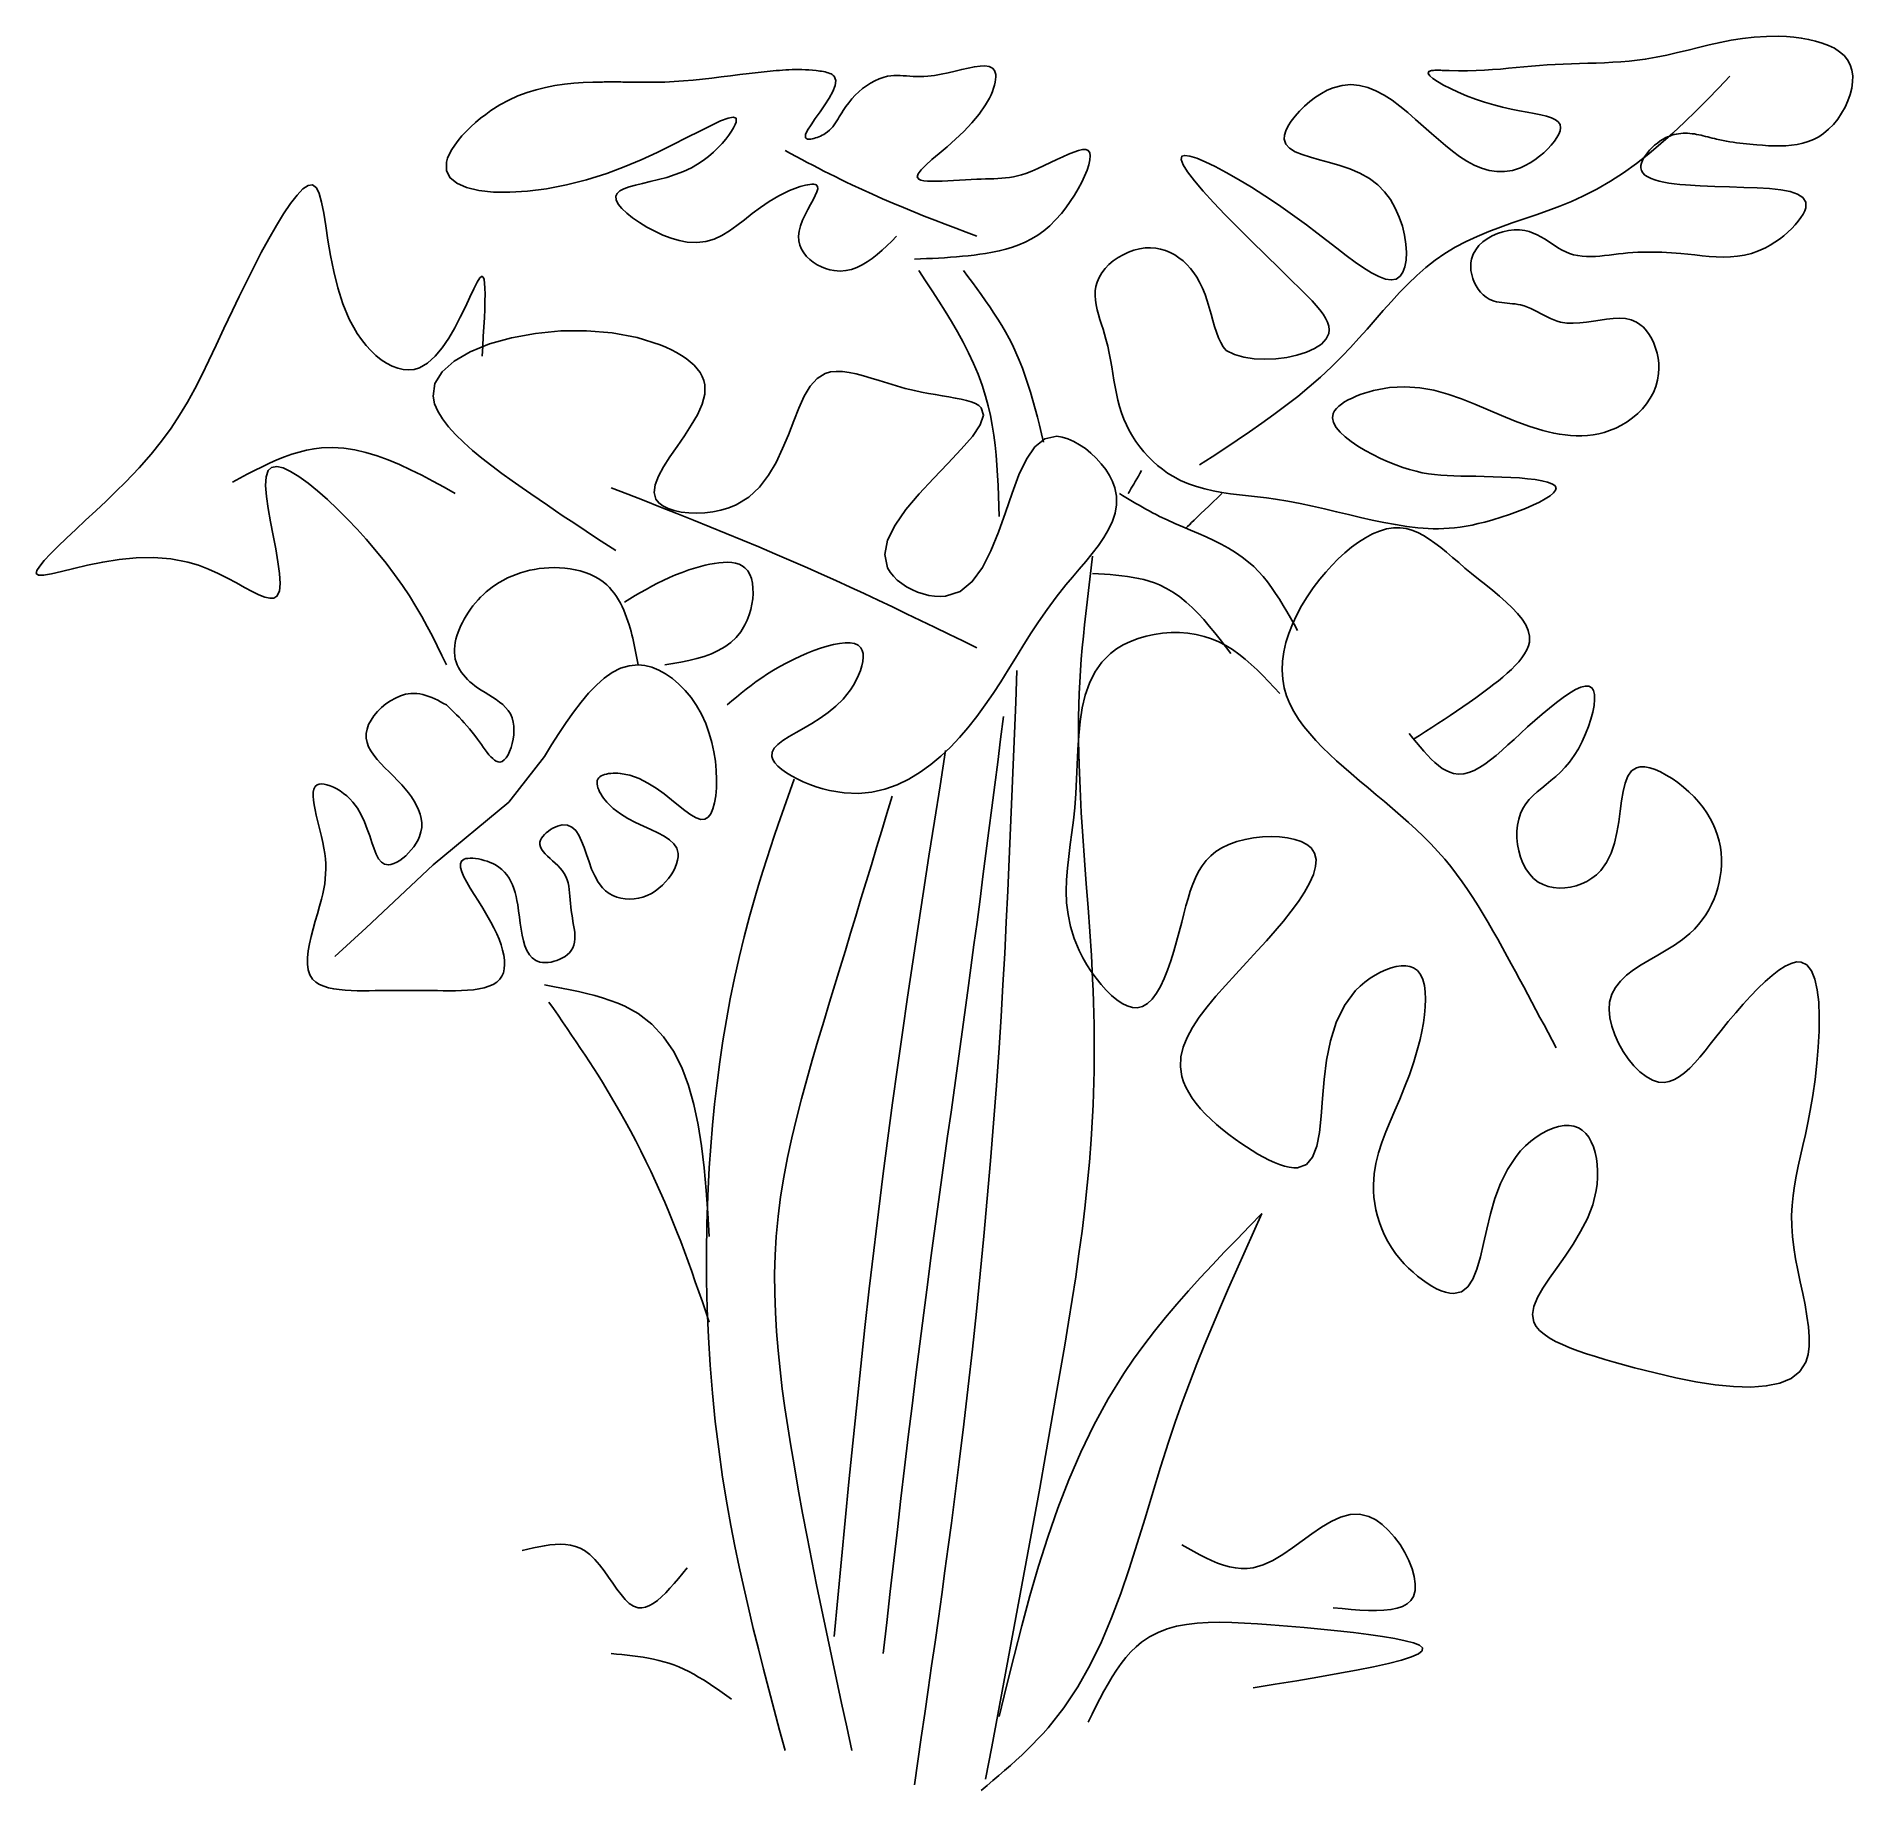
# Model space of a CAD drawing. Extents: x 0.009 to 0.858, y 0.022 to 0.842.
import ezdxf

# ---------------------------------------------------------------- set-up
doc = ezdxf.new("R2010")
doc.units = 0
doc.header["$MEASUREMENT"] = 0
doc.layers.add('ARBOL', color=76, linetype='CONTINUOUS')

msp = doc.modelspace()

# ---------------------------------------------------------------- linework, layer by layer
at = {"layer": 'ARBOL'}
for points in [[(0.79441, 0.79403), (0.79595, 0.79368), (0.79749, 0.79336), (0.79903, 0.79307), (0.80058, 0.7928), (0.80213, 0.79256), (0.80368, 0.79234), (0.80524, 0.79214), (0.80681, 0.79195), (0.80838, 0.79179), (0.80996, 0.79163), (0.81155, 0.79149), (0.81316, 0.79136), (0.81586, 0.79115), (0.81859, 0.79099), (0.82132, 0.79089), (0.82405, 0.79088), (0.82677, 0.79098), (0.82946, 0.79121), (0.83211, 0.7916), (0.83472, 0.79217), (0.83726, 0.79295), (0.83973, 0.79394), (0.84212, 0.79518), (0.84441, 0.7967), (0.84677, 0.79866), (0.84898, 0.80091), (0.85101, 0.80342), (0.85283, 0.80611), (0.85443, 0.80896), (0.85577, 0.81189), (0.85682, 0.81488), (0.85756, 0.81786), (0.85797, 0.82079), (0.85801, 0.82361), (0.85767, 0.82628), (0.85691, 0.82875), (0.85565, 0.83106), (0.85397, 0.83312), (0.8519, 0.83492), (0.84948, 0.83649), (0.84678, 0.83784), (0.84383, 0.83897), (0.84067, 0.83991), (0.83737, 0.84066), (0.83396, 0.84125), (0.8305, 0.84167), (0.82702, 0.84195), (0.82357, 0.8421), (0.81768, 0.84208), (0.81201, 0.84174), (0.80653, 0.84113), (0.80123, 0.84029), (0.79605, 0.83928), (0.79099, 0.83814), (0.78599, 0.83693), (0.78104, 0.83569), (0.77611, 0.83447), (0.77115, 0.83332), (0.76615, 0.83229), (0.76107, 0.83142), (0.75733, 0.83092), (0.75355, 0.83052), (0.74972, 0.8302), (0.74587, 0.82995), (0.742, 0.82975), (0.73812, 0.8296), (0.73425, 0.82948), (0.73038, 0.82936), (0.72654, 0.82925), (0.72273, 0.82912), (0.71896, 0.82896), (0.71524, 0.82875), (0.71158, 0.82849), (0.70795, 0.82818), (0.70435, 0.82785), (0.70075, 0.8275), (0.69712, 0.82715), (0.69345, 0.82682), (0.68972, 0.82653), (0.68591, 0.82628), (0.68199, 0.82609), (0.67795, 0.82599), (0.67376, 0.82598), (0.66941, 0.82608), (0.6686, 0.82611), (0.66779, 0.82614), (0.66699, 0.82617), (0.6662, 0.8262), (0.66543, 0.82623), (0.66468, 0.82624), (0.66397, 0.82625), (0.66329, 0.82625), (0.66265, 0.82623), (0.66207, 0.8262), (0.66154, 0.82615), (0.66107, 0.82608), (0.65987, 0.82558), (0.65965, 0.82476), (0.66032, 0.82368), (0.66179, 0.82239), (0.66395, 0.82092), (0.66671, 0.81934), (0.66996, 0.81769), (0.67361, 0.81601), (0.67756, 0.81436), (0.68172, 0.81279), (0.68598, 0.81133), (0.69024, 0.81005), (0.69439, 0.80898), (0.6984, 0.80809), (0.70223, 0.80732), (0.70585, 0.80665), (0.70919, 0.80602), (0.71223, 0.8054), (0.71491, 0.80473), (0.71719, 0.80399), (0.71904, 0.80313), (0.7204, 0.80209), (0.72123, 0.80086), (0.72149, 0.79937), (0.72127, 0.79797), (0.72068, 0.79643), (0.71977, 0.79477), (0.71857, 0.79303), (0.71712, 0.79125), (0.71545, 0.78947), (0.71359, 0.78771), (0.71158, 0.78602), (0.70945, 0.78444), (0.70725, 0.78299), (0.705, 0.78173), (0.70274, 0.78067), (0.69898, 0.77944), (0.69528, 0.77886), (0.69165, 0.77888), (0.68808, 0.77944), (0.68456, 0.78048), (0.68109, 0.78195), (0.67767, 0.7838), (0.67429, 0.78597), (0.67094, 0.7884), (0.66762, 0.79103), (0.66434, 0.79382), (0.66107, 0.7967), (0.6574, 0.8), (0.65373, 0.80328), (0.65007, 0.80646), (0.64639, 0.80947), (0.6427, 0.81222), (0.63897, 0.81464), (0.63519, 0.81666), (0.63136, 0.8182), (0.62746, 0.81918), (0.62348, 0.81954), (0.61941, 0.81919), (0.61524, 0.81806), (0.61245, 0.81687), (0.60965, 0.81537), (0.60691, 0.81359), (0.60426, 0.8116), (0.60175, 0.80944), (0.59944, 0.80717), (0.59737, 0.80484), (0.59559, 0.8025), (0.59414, 0.80019), (0.59309, 0.79798), (0.59246, 0.79591), (0.59232, 0.79403), (0.59304, 0.79168), (0.59477, 0.78977), (0.59735, 0.78818), (0.60065, 0.78682), (0.60453, 0.7856), (0.60885, 0.78442), (0.61347, 0.78318), (0.61824, 0.78178), (0.62303, 0.78012), (0.62769, 0.77812), (0.63209, 0.77566), (0.63607, 0.77266), (0.63923, 0.76943), (0.64194, 0.76578), (0.64422, 0.76181), (0.64607, 0.75765), (0.64751, 0.75339), (0.64854, 0.74914), (0.64916, 0.74502), (0.64939, 0.74111), (0.64923, 0.73755), (0.64869, 0.73442), (0.64777, 0.73184), (0.64649, 0.72992), (0.64461, 0.72863), (0.64229, 0.72824), (0.63958, 0.72865), (0.63651, 0.72978), (0.6331, 0.73154), (0.6294, 0.73384)], [(0.41941, 0.73794), (0.42224, 0.73806), (0.42506, 0.73819), (0.42789, 0.73832), (0.4307, 0.73847), (0.43351, 0.73864), (0.43631, 0.73882), (0.43909, 0.73903), (0.44186, 0.73927), (0.44461, 0.73955), (0.44734, 0.73986), (0.45005, 0.74021), (0.45274, 0.74061), (0.45592, 0.74115), (0.45907, 0.7418), (0.46217, 0.74256), (0.46524, 0.74348), (0.46826, 0.74457), (0.47124, 0.74586), (0.47418, 0.74738), (0.47707, 0.74916), (0.47991, 0.75121), (0.48271, 0.75357), (0.48546, 0.75626), (0.48816, 0.7593), (0.49027, 0.76199), (0.4923, 0.76486), (0.49424, 0.76784), (0.49602, 0.77086), (0.49763, 0.77386), (0.49902, 0.77677), (0.50015, 0.77953), (0.50099, 0.78207), (0.50149, 0.78432), (0.50163, 0.78622), (0.50137, 0.78769), (0.50066, 0.78868), (0.49952, 0.78914), (0.49798, 0.78914), (0.49609, 0.78874), (0.49389, 0.78801), (0.49145, 0.78701), (0.4888, 0.78582), (0.486, 0.78448), (0.4831, 0.78308), (0.48014, 0.78166), (0.47719, 0.7803), (0.47429, 0.77906), (0.47149, 0.778), (0.4695, 0.77736), (0.46758, 0.77685), (0.4657, 0.77645), (0.46387, 0.77614), (0.46205, 0.77591), (0.46024, 0.77574), (0.45842, 0.77563), (0.45657, 0.77555), (0.45467, 0.7755), (0.45272, 0.77545), (0.45069, 0.7754), (0.44857, 0.77533), (0.44596, 0.77521), (0.44325, 0.77505), (0.44049, 0.77488), (0.43773, 0.77472), (0.43502, 0.77456), (0.4324, 0.77445), (0.42993, 0.77438), (0.42766, 0.77437), (0.42563, 0.77445), (0.42389, 0.77462), (0.4225, 0.77491), (0.42149, 0.77533), (0.42075, 0.77638), (0.42115, 0.77784), (0.42253, 0.77969), (0.42474, 0.78191), (0.42761, 0.78447), (0.43099, 0.78734), (0.4347, 0.79052), (0.43859, 0.79397), (0.4425, 0.79767), (0.44627, 0.8016), (0.44974, 0.80573), (0.45274, 0.81005), (0.45366, 0.81162), (0.4545, 0.8132), (0.45525, 0.81476), (0.4559, 0.8163), (0.45644, 0.81781), (0.45688, 0.81926), (0.45721, 0.82065), (0.45741, 0.82195), (0.45749, 0.82316), (0.45744, 0.82426), (0.45724, 0.82524), (0.45691, 0.82608), (0.45587, 0.82726), (0.45435, 0.82796), (0.45241, 0.82824), (0.4501, 0.82818), (0.44749, 0.82784), (0.44464, 0.82729), (0.4416, 0.8266), (0.43843, 0.82583), (0.43519, 0.82506), (0.43194, 0.82436), (0.42875, 0.82378), (0.42566, 0.82341), (0.42388, 0.8233), (0.42216, 0.82327), (0.42049, 0.8233), (0.41887, 0.82338), (0.41728, 0.82348), (0.41573, 0.82358), (0.41422, 0.82368), (0.41272, 0.82375), (0.41125, 0.82378), (0.40979, 0.82374), (0.40835, 0.82362), (0.40691, 0.82341), (0.40489, 0.82292), (0.40289, 0.82222), (0.40092, 0.82132), (0.39898, 0.82026), (0.39708, 0.81903), (0.39525, 0.81766), (0.39348, 0.81616), (0.3918, 0.81455), (0.3902, 0.81286), (0.38871, 0.81108), (0.38733, 0.80925), (0.38607, 0.80738), (0.38548, 0.80641), (0.3849, 0.80543), (0.38434, 0.80445), (0.38378, 0.80349), (0.3832, 0.80254), (0.3826, 0.80161), (0.38196, 0.8007), (0.38126, 0.79982), (0.38051, 0.79898), (0.37968, 0.79817), (0.37876, 0.79741), (0.37774, 0.7967), (0.37703, 0.79627), (0.37628, 0.79586), (0.3755, 0.79549), (0.37472, 0.79514), (0.37393, 0.79484), (0.37316, 0.79458), (0.37241, 0.79435), (0.37169, 0.79418), (0.37102, 0.79406), (0.37041, 0.79399), (0.36987, 0.79398), (0.36941, 0.79403), (0.36848, 0.79473), (0.36859, 0.79617), (0.36954, 0.79823), (0.37111, 0.80076), (0.37311, 0.80365), (0.37533, 0.80678), (0.37758, 0.81002), (0.37963, 0.81323), (0.3813, 0.8163), (0.38237, 0.81911), (0.38264, 0.82152), (0.38191, 0.82341), (0.38151, 0.82382), (0.38102, 0.82418), (0.38047, 0.82451), (0.37985, 0.82479), (0.37917, 0.82504), (0.37845, 0.82526), (0.37768, 0.82545), (0.37689, 0.82561), (0.37607, 0.82575), (0.37524, 0.82588), (0.3744, 0.82598), (0.37357, 0.82608), (0.37183, 0.82625), (0.37014, 0.82638), (0.36849, 0.82647), (0.36688, 0.82653), (0.36531, 0.82655), (0.36376, 0.82655), (0.36224, 0.82652), (0.36074, 0.82647), (0.35926, 0.8264), (0.35778, 0.82631), (0.3563, 0.8262), (0.35482, 0.82608), (0.35066, 0.82569), (0.34644, 0.82523), (0.34217, 0.82473), (0.33786, 0.8242), (0.33352, 0.82365), (0.32915, 0.8231)], [(0.32915, 0.8231), (0.32476, 0.82257), (0.32036, 0.82207), (0.31595, 0.82162), (0.31154, 0.82124), (0.30713, 0.82094), (0.30274, 0.82074), (0.30117, 0.82069), (0.2996, 0.82066), (0.29804, 0.82064), (0.29648, 0.82063), (0.29491, 0.82063), (0.29335, 0.82063), (0.29179, 0.82064), (0.29023, 0.82066), (0.28867, 0.82068), (0.28711, 0.8207), (0.28555, 0.82072), (0.28399, 0.82074), (0.28312, 0.82074), (0.28225, 0.82075), (0.28139, 0.82076), (0.28052, 0.82076), (0.27965, 0.82076), (0.27878, 0.82077), (0.27791, 0.82077), (0.27704, 0.82076), (0.27618, 0.82076), (0.27531, 0.82075), (0.27444, 0.82075), (0.27357, 0.82074), (0.26911, 0.82064), (0.26465, 0.82045), (0.26022, 0.82014), (0.25581, 0.81969), (0.25141, 0.81906), (0.24705, 0.81823), (0.24271, 0.81716), (0.2384, 0.81584), (0.23412, 0.81422), (0.22987, 0.8123), (0.22566, 0.81002), (0.22149, 0.80738), (0.21905, 0.80563), (0.21664, 0.80377), (0.2143, 0.80181), (0.21206, 0.79977), (0.20994, 0.79768), (0.20796, 0.79556), (0.20616, 0.79343), (0.20455, 0.7913), (0.20317, 0.78921), (0.20205, 0.78717), (0.2012, 0.78521), (0.20066, 0.78334), (0.20065, 0.77939), (0.20234, 0.77609), (0.20554, 0.77344), (0.2101, 0.77143), (0.21586, 0.77006), (0.22264, 0.76933), (0.23028, 0.76923), (0.23863, 0.76975), (0.2475, 0.77089), (0.25674, 0.77265), (0.26618, 0.77502), (0.27566, 0.778), (0.28376, 0.78104), (0.29165, 0.78438), (0.29924, 0.78787), (0.30641, 0.79137), (0.31306, 0.79474), (0.31909, 0.79782), (0.32438, 0.80046), (0.32882, 0.80253), (0.33232, 0.80386), (0.33477, 0.80433), (0.33605, 0.80377), (0.33607, 0.80204), (0.33563, 0.80082), (0.33491, 0.79937), (0.33393, 0.79772), (0.3327, 0.79591), (0.33122, 0.79399), (0.32952, 0.79199), (0.32761, 0.78996), (0.32549, 0.78793), (0.32318, 0.78595), (0.32069, 0.78405), (0.31804, 0.78228), (0.31524, 0.78067), (0.31149, 0.77891), (0.30761, 0.77744), (0.30367, 0.77619), (0.29976, 0.77513), (0.29596, 0.77421), (0.29237, 0.77337), (0.28907, 0.77256), (0.28613, 0.77174), (0.28365, 0.77085), (0.28172, 0.76985), (0.28042, 0.76869), (0.27982, 0.76732), (0.28003, 0.76562), (0.28101, 0.76369), (0.28269, 0.76161), (0.28495, 0.75943), (0.28772, 0.75721), (0.29088, 0.75502), (0.29436, 0.75292), (0.29806, 0.75097), (0.30189, 0.74923), (0.30574, 0.74778), (0.30953, 0.74666), (0.31316, 0.74595), (0.31771, 0.7457), (0.32188, 0.74619), (0.32576, 0.74734), (0.32942, 0.74904), (0.33296, 0.75118), (0.33645, 0.75366), (0.33998, 0.75638), (0.34363, 0.75924), (0.34748, 0.76213), (0.35161, 0.76495), (0.35612, 0.76761), (0.36107, 0.76999), (0.36233, 0.7705), (0.3636, 0.77099), (0.36486, 0.77144), (0.36611, 0.77185), (0.36733, 0.7722), (0.3685, 0.7725), (0.3696, 0.77273), (0.37062, 0.77289), (0.37155, 0.77297), (0.37236, 0.77297), (0.37304, 0.77286), (0.37357, 0.77266), (0.37418, 0.77194), (0.37425, 0.77083), (0.37386, 0.76937), (0.37311, 0.76763), (0.37209, 0.76563), (0.3709, 0.76344), (0.36962, 0.76109), (0.36835, 0.75863), (0.36719, 0.7561), (0.36622, 0.75356), (0.36554, 0.75105), (0.36524, 0.74862), (0.36536, 0.74651), (0.36582, 0.74451), (0.36661, 0.74263), (0.36768, 0.74088), (0.36899, 0.73926), (0.37051, 0.73779), (0.37219, 0.73648), (0.37401, 0.73534), (0.37593, 0.73437), (0.37791, 0.73358), (0.37992, 0.73299), (0.38191, 0.73259), (0.3847, 0.73239), (0.38739, 0.73259), (0.39, 0.73316), (0.39254, 0.73405), (0.395, 0.73523), (0.39741, 0.73667), (0.39976, 0.73833), (0.40208, 0.74017), (0.40436, 0.74215), (0.40661, 0.74425), (0.40885, 0.74642), (0.41107, 0.74862)], [(0.55274, 0.64178), (0.55861, 0.6456), (0.56447, 0.64944), (0.5703, 0.65331), (0.57609, 0.65723), (0.58183, 0.66122), (0.5875, 0.66529), (0.5931, 0.66947), (0.5986, 0.67377), (0.60399, 0.67821), (0.60927, 0.68281), (0.61441, 0.68757), (0.61941, 0.69253), (0.62334, 0.69669), (0.6272, 0.70094), (0.63101, 0.70526), (0.6348, 0.7096), (0.63858, 0.71393), (0.64239, 0.7182), (0.64626, 0.72238), (0.6502, 0.72643), (0.65426, 0.73032), (0.65844, 0.734), (0.66279, 0.73744), (0.66732, 0.74061), (0.6722, 0.74355), (0.67728, 0.7462), (0.68251, 0.74861), (0.68788, 0.75083), (0.69335, 0.7529), (0.6989, 0.75487), (0.70448, 0.7568), (0.71007, 0.75872), (0.71564, 0.76068), (0.72116, 0.76274), (0.72659, 0.76493), (0.73191, 0.76732), (0.73846, 0.77066), (0.7448, 0.77436), (0.75094, 0.77836), (0.75691, 0.78266), (0.76272, 0.7872), (0.76839, 0.79196), (0.77395, 0.79691), (0.77941, 0.80202), (0.78479, 0.80726), (0.79011, 0.81259), (0.79539, 0.81798), (0.80066, 0.82341)], [(0.75971, 0.66798), (0.76168, 0.67036), (0.7634, 0.67291), (0.76486, 0.6756), (0.76602, 0.67845), (0.76685, 0.68142), (0.76732, 0.68452), (0.76743, 0.68689), (0.76734, 0.68929), (0.76704, 0.6917), (0.76656, 0.69408), (0.7659, 0.6964), (0.76507, 0.69863), (0.76407, 0.70075), (0.76291, 0.70272), (0.76161, 0.70452), (0.76017, 0.70611), (0.7586, 0.70746), (0.75691, 0.70856), (0.75444, 0.70958), (0.75178, 0.71015), (0.74898, 0.71035), (0.74605, 0.71025), (0.74302, 0.70994), (0.73992, 0.70949), (0.73679, 0.70899), (0.73364, 0.70853), (0.73051, 0.70817), (0.72742, 0.708), (0.7244, 0.7081), (0.72149, 0.70856), (0.71987, 0.709), (0.71828, 0.70957), (0.71672, 0.71023), (0.71518, 0.71097), (0.71366, 0.71175), (0.71214, 0.71256), (0.71062, 0.71336), (0.70909, 0.71415), (0.70755, 0.71488), (0.70598, 0.71555), (0.70438, 0.71612), (0.70274, 0.71657), (0.70152, 0.71681), (0.70029, 0.717), (0.69904, 0.71714), (0.69778, 0.71725), (0.69652, 0.71736), (0.69527, 0.71747), (0.69402, 0.71761), (0.6928, 0.71779), (0.69159, 0.71803), (0.69041, 0.71833), (0.68926, 0.71873), (0.68816, 0.71924), (0.6867, 0.72013), (0.68534, 0.72123), (0.68409, 0.72252), (0.68297, 0.72396), (0.68197, 0.72553), (0.68113, 0.7272), (0.68044, 0.72895), (0.67992, 0.73075), (0.67959, 0.73258), (0.67946, 0.7344), (0.67953, 0.7362), (0.67982, 0.73794), (0.68061, 0.74022), (0.68179, 0.74233), (0.68332, 0.74426), (0.68515, 0.74599), (0.68724, 0.74752), (0.68953, 0.74883), (0.69197, 0.7499), (0.69453, 0.75073), (0.69714, 0.75129), (0.69975, 0.75158), (0.70233, 0.75159), (0.70482, 0.75129), (0.70679, 0.75082), (0.70867, 0.75016), (0.71048, 0.74936), (0.71223, 0.74843), (0.71394, 0.74742), (0.71561, 0.74636), (0.71727, 0.74527), (0.71892, 0.74419), (0.72057, 0.74316), (0.72223, 0.74219), (0.72392, 0.74133), (0.72566, 0.74061), (0.72756, 0.74001), (0.72952, 0.73959), (0.73152, 0.73932), (0.73357, 0.73918), (0.73565, 0.73916), (0.73776, 0.73923), (0.73989, 0.73939), (0.74204, 0.73959), (0.74419, 0.73984), (0.74635, 0.7401), (0.74851, 0.74036), (0.75066, 0.74061), (0.75297, 0.74083), (0.75526, 0.74101), (0.75754, 0.74114), (0.75981, 0.74123), (0.76207, 0.74128), (0.76432, 0.74129), (0.76656, 0.74127), (0.7688, 0.7412), (0.77104, 0.7411), (0.77327, 0.74097), (0.7755, 0.7408), (0.77774, 0.74061), (0.78102, 0.74027), (0.78431, 0.7399), (0.78761, 0.73955), (0.79091, 0.73925), (0.79421, 0.73904), (0.79752, 0.73895), (0.80083, 0.73903), (0.80413, 0.73932), (0.80744, 0.73985), (0.81074, 0.74066), (0.81403, 0.74179), (0.81732, 0.74328), (0.81951, 0.74448), (0.82167, 0.74584), (0.82377, 0.74732), (0.8258, 0.7489), (0.82772, 0.75056), (0.82951, 0.75226), (0.83114, 0.75398), (0.83259, 0.75569), (0.83383, 0.75738), (0.83485, 0.759), (0.8356, 0.76054), (0.83607, 0.76197), (0.83607, 0.76463), (0.83476, 0.76672), (0.83228, 0.76831), (0.82877, 0.7695), (0.82436, 0.77033), (0.81919, 0.7709), (0.81339, 0.77126), (0.80711, 0.7715), (0.80047, 0.77169), (0.79362, 0.7719), (0.78669, 0.77219), (0.77982, 0.77266), (0.77719, 0.7729), (0.77462, 0.77319), (0.77214, 0.77353), (0.76979, 0.77394), (0.76758, 0.77442), (0.76556, 0.77499), (0.76375, 0.77565), (0.76219, 0.77641), (0.7609, 0.77728), (0.75992, 0.77828), (0.75927, 0.7794), (0.75899, 0.78067), (0.75904, 0.78173), (0.75929, 0.78286), (0.75974, 0.78403), (0.76037, 0.78525), (0.76115, 0.78647), (0.76206, 0.7877), (0.7631, 0.78891), (0.76423, 0.79008), (0.76545, 0.79119), (0.76673, 0.79223), (0.76806, 0.79318), (0.76941, 0.79403), (0.77043, 0.79458), (0.77147, 0.79507), (0.7725, 0.79549), (0.77354, 0.79585), (0.77458, 0.79614), (0.77563, 0.79638), (0.77667, 0.79656), (0.77772, 0.79668), (0.77876, 0.79676), (0.77981, 0.79678), (0.78086, 0.79676), (0.78191, 0.7967), (0.78295, 0.79659), (0.784, 0.79645), (0.78504, 0.79627), (0.78608, 0.79607), (0.78713, 0.79585), (0.78817, 0.7956), (0.78921, 0.79535), (0.79025, 0.79508), (0.79129, 0.79481), (0.79233, 0.79454), (0.79337, 0.79428), (0.79441, 0.79403)], [(0.35899, 0.78868), (0.36158, 0.78731), (0.36416, 0.78594), (0.36675, 0.78457), (0.36934, 0.7832), (0.37194, 0.78184), (0.37453, 0.78049), (0.37714, 0.77915), (0.37974, 0.77783), (0.38236, 0.77651), (0.38498, 0.77521), (0.3876, 0.77392), (0.39024, 0.77266), (0.395, 0.77043), (0.39978, 0.76826), (0.40459, 0.76615), (0.40942, 0.76408), (0.41427, 0.76205), (0.41914, 0.76007), (0.42403, 0.75811), (0.42892, 0.75618), (0.43382, 0.75427), (0.43874, 0.75238), (0.44365, 0.7505), (0.44857, 0.74862)], [(0.6294, 0.73384), (0.62543, 0.73658), (0.62123, 0.73969), (0.61683, 0.74307), (0.61226, 0.74664), (0.60755, 0.7503), (0.60274, 0.75396), (0.59623, 0.75873), (0.58969, 0.7633), (0.58322, 0.76761), (0.57693, 0.77161), (0.5709, 0.77525), (0.56523, 0.77847), (0.56003, 0.78122), (0.55539, 0.78345), (0.55141, 0.78509), (0.54819, 0.7861), (0.54582, 0.78643), (0.54441, 0.78601), (0.54405, 0.78453), (0.54501, 0.78205), (0.54716, 0.77869), (0.55034, 0.77456), (0.55443, 0.76977), (0.55928, 0.76444), (0.56475, 0.75867), (0.5707, 0.75258), (0.57699, 0.74628), (0.58348, 0.73989), (0.59002, 0.73351), (0.59649, 0.72725), (0.59884, 0.72498), (0.60114, 0.72274), (0.60333, 0.72054), (0.60539, 0.71839), (0.60729, 0.71629), (0.60899, 0.71423), (0.61046, 0.71224), (0.61166, 0.7103), (0.61256, 0.70842), (0.61314, 0.70662), (0.61335, 0.70488), (0.61316, 0.70321), (0.61192, 0.70063), (0.60966, 0.69828), (0.60652, 0.69622), (0.60267, 0.69446), (0.59826, 0.69304), (0.59346, 0.69199), (0.58842, 0.69135), (0.5833, 0.69113), (0.57827, 0.69138), (0.57347, 0.69212), (0.56908, 0.69338), (0.56524, 0.6952)], [(0.21732, 0.69253), (0.21763, 0.69721), (0.21792, 0.70182), (0.21819, 0.7063), (0.21842, 0.71058), (0.2186, 0.71461), (0.21871, 0.7183), (0.21875, 0.7216), (0.21869, 0.72445), (0.21854, 0.72676), (0.21827, 0.72849), (0.21787, 0.72957), (0.21732, 0.72992), (0.21632, 0.72917), (0.21504, 0.72714), (0.21347, 0.72407), (0.21163, 0.72018), (0.20953, 0.7157), (0.20718, 0.71087), (0.20458, 0.7059), (0.20174, 0.70104), (0.19867, 0.69651), (0.19538, 0.69254), (0.19187, 0.68935), (0.18816, 0.68719), (0.18567, 0.68643), (0.18312, 0.68615), (0.18053, 0.68633), (0.17792, 0.68693), (0.17531, 0.68792), (0.17274, 0.68927), (0.1702, 0.69095), (0.16774, 0.69293), (0.16536, 0.69518), (0.1631, 0.69766), (0.16097, 0.70035), (0.15899, 0.70321), (0.15526, 0.70992), (0.15225, 0.71711), (0.14986, 0.72459), (0.14798, 0.73216), (0.14649, 0.73963), (0.14529, 0.7468), (0.14428, 0.75347), (0.14334, 0.75946), (0.14236, 0.76457), (0.14125, 0.7686), (0.13988, 0.77136), (0.13816, 0.77266), (0.13609, 0.77239), (0.13364, 0.77075), (0.13087, 0.7679), (0.12784, 0.76399), (0.12459, 0.75918), (0.1212, 0.75364), (0.1177, 0.74752), (0.11416, 0.74098), (0.11063, 0.7342), (0.10716, 0.72731), (0.10382, 0.72049), (0.10066, 0.7139), (0.09671, 0.70553), (0.09308, 0.69777), (0.08966, 0.69053), (0.08635, 0.68373), (0.08303, 0.67726), (0.0796, 0.67105), (0.07595, 0.66498), (0.07198, 0.65898), (0.06757, 0.65295), (0.06262, 0.6468), (0.05702, 0.64044), (0.05066, 0.63377), (0.04622, 0.62937), (0.04157, 0.62489), (0.0368, 0.62039), (0.03205, 0.61595), (0.02744, 0.61163), (0.02308, 0.60752), (0.01909, 0.60367), (0.0156, 0.60017), (0.01273, 0.59709), (0.01059, 0.59449), (0.0093, 0.59245), (0.00899, 0.59103), (0.01, 0.59022), (0.0124, 0.59023), (0.01605, 0.59088), (0.0208, 0.59199), (0.02648, 0.59338), (0.03296, 0.59489), (0.04007, 0.59633), (0.04766, 0.59753), (0.05559, 0.59831), (0.06369, 0.5985), (0.07182, 0.59791), (0.07982, 0.59638), (0.08472, 0.59487), (0.08947, 0.59303), (0.09405, 0.59097), (0.09841, 0.58879), (0.10252, 0.5866), (0.10635, 0.58452), (0.10987, 0.58265), (0.11303, 0.58111), (0.11581, 0.58), (0.11817, 0.57943), (0.12007, 0.57951), (0.12149, 0.58035), (0.12259, 0.58273), (0.12293, 0.58638), (0.12266, 0.59107), (0.12193, 0.59653), (0.12088, 0.60253), (0.11967, 0.60883), (0.11844, 0.61518), (0.11735, 0.62133), (0.11655, 0.62705), (0.11617, 0.63208), (0.11638, 0.63618), (0.11732, 0.63911), (0.11899, 0.64064), (0.12136, 0.64101), (0.12434, 0.64034), (0.12784, 0.63875), (0.13175, 0.63636), (0.136, 0.63328), (0.14048, 0.62964), (0.1451, 0.62554), (0.14977, 0.62112), (0.1544, 0.61649), (0.15889, 0.61176), (0.16316, 0.60706), (0.16804, 0.60138), (0.17247, 0.5959), (0.17648, 0.59061), (0.18011, 0.58548), (0.18341, 0.58051), (0.18642, 0.57566), (0.18918, 0.57093), (0.19172, 0.56629), (0.1941, 0.56173), (0.19636, 0.55722), (0.19853, 0.55275), (0.20066, 0.5483)], [(0.56524, 0.6952), (0.56383, 0.69691), (0.56262, 0.69894), (0.56156, 0.70123), (0.56062, 0.70376), (0.55976, 0.70648), (0.55894, 0.70934), (0.55812, 0.71231), (0.55727, 0.71534), (0.55634, 0.71839), (0.55531, 0.72142), (0.55412, 0.72439), (0.55274, 0.72725), (0.55146, 0.72948), (0.55004, 0.73159), (0.54848, 0.73357), (0.5468, 0.73542), (0.54501, 0.7371), (0.5431, 0.73862), (0.54109, 0.73995), (0.53899, 0.74108), (0.53681, 0.74199), (0.53454, 0.74267), (0.53221, 0.7431), (0.52982, 0.74328), (0.52723, 0.74317), (0.52462, 0.74277), (0.52201, 0.74209), (0.51945, 0.74117), (0.51698, 0.74002), (0.51461, 0.73866), (0.5124, 0.73711), (0.51038, 0.7354), (0.50857, 0.73353), (0.50702, 0.73154), (0.50576, 0.72944), (0.50482, 0.72725), (0.50427, 0.7252), (0.50399, 0.7231), (0.50395, 0.72096), (0.5041, 0.71878), (0.50444, 0.71656), (0.50491, 0.71431), (0.50549, 0.71204), (0.50616, 0.70976), (0.50687, 0.70746), (0.5076, 0.70515), (0.50832, 0.70285), (0.50899, 0.70054), (0.50982, 0.69729), (0.51053, 0.69406), (0.51115, 0.69085), (0.5117, 0.68766), (0.51221, 0.6845), (0.51272, 0.68136), (0.51326, 0.67825), (0.51384, 0.67517), (0.51451, 0.67211), (0.5153, 0.66909), (0.51622, 0.6661), (0.51732, 0.66315), (0.5185, 0.66047), (0.51985, 0.65783), (0.52134, 0.65525), (0.52298, 0.65274), (0.52476, 0.6503), (0.52666, 0.64795), (0.52868, 0.64571), (0.53081, 0.64358), (0.53303, 0.64157), (0.53536, 0.63971), (0.53776, 0.63799), (0.54024, 0.63644), (0.54381, 0.63456), (0.54749, 0.63298), (0.55128, 0.63166), (0.55517, 0.63057), (0.55913, 0.62968), (0.56316, 0.62894), (0.56725, 0.62833), (0.57139, 0.62779), (0.57556, 0.6273), (0.57975, 0.62683), (0.58396, 0.62632), (0.58816, 0.62576), (0.59396, 0.62482), (0.59972, 0.62373), (0.60546, 0.62252), (0.61116, 0.62124), (0.61681, 0.6199), (0.62242, 0.61856), (0.62797, 0.61725), (0.63347, 0.616), (0.63891, 0.61486), (0.64429, 0.61385), (0.64959, 0.61302), (0.65482, 0.6124), (0.65721, 0.6122), (0.6596, 0.61205), (0.66199, 0.61197), (0.66441, 0.61196), (0.66686, 0.61202), (0.66936, 0.61217), (0.67192, 0.6124), (0.67455, 0.61273), (0.67727, 0.61315), (0.68009, 0.61368), (0.68302, 0.61432), (0.68607, 0.61507), (0.68983, 0.61611), (0.6937, 0.61729), (0.69759, 0.61859), (0.70141, 0.61997), (0.70508, 0.62142), (0.70851, 0.62291), (0.71163, 0.6244), (0.71434, 0.62588), (0.71655, 0.62732), (0.7182, 0.62868), (0.71917, 0.62995), (0.71941, 0.6311), (0.71881, 0.63213), (0.71744, 0.63301), (0.71539, 0.63376), (0.71274, 0.63439), (0.70961, 0.63491), (0.70608, 0.63533), (0.70225, 0.63566), (0.69821, 0.63592), (0.69406, 0.63612), (0.6899, 0.63626), (0.68582, 0.63637), (0.68191, 0.63644), (0.67825, 0.6365), (0.67481, 0.63656), (0.67157, 0.63665), (0.66848, 0.63678), (0.6655, 0.63697), (0.6626, 0.63725), (0.65972, 0.63763), (0.65683, 0.63813), (0.6539, 0.63878), (0.65088, 0.63959), (0.64773, 0.64058), (0.64441, 0.64178), (0.64091, 0.64319), (0.6373, 0.6448), (0.63367, 0.64658), (0.6301, 0.6485), (0.6267, 0.65054), (0.62356, 0.65267), (0.62076, 0.65486), (0.61841, 0.65709), (0.61658, 0.65932), (0.61539, 0.66154), (0.61491, 0.66372), (0.61524, 0.66582), (0.61582, 0.66698), (0.61667, 0.6681), (0.61776, 0.66919), (0.61906, 0.67023), (0.62055, 0.67122), (0.62221, 0.67216), (0.62399, 0.67305), (0.62588, 0.67387), (0.62786, 0.67464), (0.62988, 0.67533), (0.63194, 0.67596), (0.63399, 0.6765), (0.64152, 0.67789), (0.64871, 0.67828), (0.65563, 0.67783), (0.66231, 0.67666), (0.66881, 0.6749), (0.67517, 0.67271), (0.68144, 0.6702), (0.68767, 0.66753), (0.69391, 0.66481), (0.70021, 0.6622), (0.7066, 0.65982), (0.71316, 0.65781), (0.71572, 0.65716), (0.71831, 0.6566), (0.72092, 0.65614), (0.72355, 0.65578), (0.72618, 0.65553), (0.72882, 0.65541), (0.73145, 0.65542), (0.73408, 0.65557), (0.73669, 0.65588), (0.73929, 0.65634), (0.74186, 0.65699), (0.74441, 0.65781), (0.74723, 0.65896), (0.74998, 0.66034), (0.75263, 0.66195), (0.75516, 0.66377), (0.75752, 0.66578), (0.75971, 0.66798)], [(0.42149, 0.73259), (0.42463, 0.72786), (0.42775, 0.72312), (0.43082, 0.71837), (0.43382, 0.7136), (0.43674, 0.7088), (0.43954, 0.70396), (0.44221, 0.69909), (0.44472, 0.69416), (0.44705, 0.68918), (0.44918, 0.68414), (0.45108, 0.67902), (0.45274, 0.67383), (0.45394, 0.66937), (0.45496, 0.66485), (0.45583, 0.66028), (0.45654, 0.65567), (0.45713, 0.65102), (0.45761, 0.64633), (0.45799, 0.64161), (0.45828, 0.63687), (0.45852, 0.6321), (0.4587, 0.62732), (0.45885, 0.62254), (0.45899, 0.61774)], [(0.44232, 0.73259), (0.44443, 0.7298), (0.44653, 0.72699), (0.44861, 0.72418), (0.45067, 0.72136), (0.45269, 0.71852), (0.45467, 0.71566), (0.45661, 0.71278), (0.45848, 0.70987), (0.46029, 0.70693), (0.46203, 0.70395), (0.46368, 0.70093), (0.46524, 0.69787), (0.46691, 0.69431), (0.46847, 0.69069), (0.46991, 0.68701), (0.47126, 0.68329), (0.47252, 0.67953), (0.4737, 0.67573), (0.47482, 0.6719), (0.47589, 0.66804), (0.47691, 0.66417), (0.4779, 0.66028), (0.47887, 0.65637), (0.47982, 0.65247)], [(0.27982, 0.60172), (0.2764, 0.60396), (0.27296, 0.60621), (0.26951, 0.60847), (0.26603, 0.61077), (0.26251, 0.61309), (0.25895, 0.61546), (0.25533, 0.61789), (0.25164, 0.62037), (0.24788, 0.62293), (0.24404, 0.62556), (0.24011, 0.62828), (0.23607, 0.6311), (0.23139, 0.63441), (0.22664, 0.63784), (0.22192, 0.64136), (0.21731, 0.64495), (0.21289, 0.64859), (0.20875, 0.65227), (0.20496, 0.65595), (0.20163, 0.65963), (0.19882, 0.66328), (0.19663, 0.66688), (0.19513, 0.6704), (0.19441, 0.67383), (0.19524, 0.6798), (0.19862, 0.68532), (0.20423, 0.6903), (0.21173, 0.69466), (0.2208, 0.69834), (0.23111, 0.70123), (0.24233, 0.70327), (0.25414, 0.70438), (0.2662, 0.70448), (0.27819, 0.70348), (0.28979, 0.7013), (0.30066, 0.69787), (0.30329, 0.69678), (0.30583, 0.6956), (0.30826, 0.69433), (0.31056, 0.69298), (0.3127, 0.69154), (0.31466, 0.69002), (0.31642, 0.68842), (0.31796, 0.68673), (0.31926, 0.68496), (0.3203, 0.68311), (0.32105, 0.68118), (0.32149, 0.67918), (0.32141, 0.67477), (0.32016, 0.6701), (0.31799, 0.66525), (0.31516, 0.66028), (0.31191, 0.65529), (0.30849, 0.65033), (0.30516, 0.6455), (0.30217, 0.64086), (0.29976, 0.63649), (0.2982, 0.63246), (0.29772, 0.62886), (0.29857, 0.62576), (0.29993, 0.62405), (0.30188, 0.62259), (0.30433, 0.62138), (0.30721, 0.62043), (0.31044, 0.61975), (0.31393, 0.61935), (0.31761, 0.61923), (0.32141, 0.61939), (0.32523, 0.61985), (0.329, 0.62062), (0.33264, 0.62169), (0.33607, 0.62309), (0.34206, 0.62674), (0.34707, 0.63143), (0.35127, 0.63692), (0.35481, 0.64298), (0.35784, 0.64939), (0.36052, 0.6559), (0.363, 0.66231), (0.36542, 0.66836), (0.36796, 0.67384), (0.37075, 0.67851), (0.37396, 0.68215), (0.37774, 0.68452), (0.38021, 0.68523), (0.3829, 0.68551), (0.3858, 0.68542), (0.3889, 0.68499), (0.39218, 0.6843), (0.39564, 0.6834), (0.39927, 0.68233), (0.40304, 0.68116), (0.40696, 0.67993), (0.411, 0.67871), (0.41515, 0.67755), (0.41941, 0.6765), (0.4227, 0.67581), (0.426, 0.67519), (0.42927, 0.67463), (0.43247, 0.6741), (0.43556, 0.67358), (0.4385, 0.67305), (0.44125, 0.67249), (0.44376, 0.67188), (0.446, 0.67119), (0.44792, 0.67042), (0.44949, 0.66952), (0.45066, 0.66849), (0.45174, 0.66497), (0.4502, 0.66047), (0.44656, 0.65511), (0.44136, 0.64907), (0.43512, 0.64248), (0.42837, 0.6355), (0.42165, 0.62827), (0.41548, 0.62095), (0.41039, 0.61369), (0.40691, 0.60662), (0.40557, 0.59991), (0.40691, 0.59371), (0.40809, 0.59169), (0.40961, 0.58977), (0.41143, 0.58798), (0.41351, 0.58631), (0.4158, 0.58481), (0.41825, 0.58349), (0.42083, 0.58236), (0.42349, 0.58145), (0.42617, 0.58077), (0.42885, 0.58035), (0.43147, 0.5802), (0.43399, 0.58035), (0.44077, 0.58261), (0.44644, 0.58724), (0.45119, 0.59375), (0.45523, 0.60164), (0.45875, 0.61041), (0.46197, 0.61957), (0.46508, 0.62864), (0.46828, 0.6371), (0.47178, 0.64448), (0.47578, 0.65028), (0.48047, 0.65399), (0.48607, 0.65514), (0.48858, 0.65478), (0.49122, 0.65398), (0.49392, 0.65279), (0.49665, 0.65123), (0.49935, 0.64937), (0.50197, 0.64723), (0.50446, 0.64486), (0.50676, 0.64231), (0.50884, 0.63962), (0.51063, 0.63682), (0.51209, 0.63397), (0.51316, 0.6311), (0.51395, 0.62711), (0.51397, 0.62316), (0.5133, 0.61927), (0.51203, 0.61541), (0.51023, 0.6116), (0.508, 0.60782), (0.50542, 0.60408), (0.50258, 0.60036), (0.49955, 0.59666), (0.49643, 0.59299), (0.4933, 0.58934), (0.49024, 0.58569), (0.48567, 0.57991), (0.48143, 0.57416), (0.47748, 0.56844), (0.47375, 0.56276), (0.47017, 0.55711), (0.4667, 0.55151), (0.46325, 0.54594), (0.45978, 0.54043), (0.45622, 0.53497), (0.45252, 0.52956), (0.4486, 0.52421), (0.44441, 0.51892), (0.44047, 0.51435), (0.43627, 0.50991), (0.43182, 0.50567), (0.42711, 0.50172), (0.42213, 0.49812), (0.41689, 0.49496), (0.41138, 0.49232), (0.40561, 0.49027), (0.39957, 0.48889), (0.39326, 0.48825), (0.38668, 0.48845), (0.37982, 0.48954), (0.3767, 0.49033), (0.37358, 0.49129), (0.3705, 0.4924), (0.36751, 0.49364), (0.36466, 0.49498), (0.362, 0.49641)], [(0.20482, 0.62843), (0.19959, 0.63132), (0.19437, 0.63417), (0.18914, 0.63692), (0.18391, 0.63954), (0.17869, 0.64196), (0.17348, 0.64415), (0.16827, 0.64607), (0.16306, 0.64765), (0.15786, 0.64887), (0.15268, 0.64966), (0.14749, 0.64998), (0.14232, 0.6498), (0.13883, 0.64936), (0.13535, 0.64869), (0.13187, 0.6478), (0.12839, 0.64673), (0.12492, 0.64548), (0.12145, 0.64409), (0.11798, 0.64256), (0.11451, 0.64093), (0.11105, 0.63922), (0.10758, 0.63744), (0.10412, 0.63561), (0.10066, 0.63377)], [(0.52566, 0.63911), (0.52488, 0.63779), (0.52412, 0.63648), (0.52337, 0.63521), (0.52266, 0.63399), (0.52199, 0.63285), (0.52138, 0.6318), (0.52083, 0.63086), (0.52035, 0.63004), (0.51996, 0.62937), (0.51967, 0.62887), (0.51948, 0.62855), (0.51941, 0.62843), (0.51941, 0.62843), (0.51941, 0.62843), (0.51941, 0.62843), (0.51941, 0.62843), (0.51941, 0.62843), (0.51941, 0.62843), (0.51941, 0.62843), (0.51941, 0.62843), (0.51941, 0.62843), (0.51941, 0.62843), (0.51941, 0.62843), (0.51941, 0.62843)], [(0.44857, 0.55631), (0.44201, 0.55951), (0.43545, 0.56271), (0.42889, 0.5659), (0.42232, 0.56908), (0.41574, 0.57224), (0.40916, 0.57539), (0.40256, 0.57852), (0.39596, 0.58162), (0.38934, 0.58469), (0.38271, 0.58773), (0.37607, 0.59074), (0.36941, 0.59371), (0.36185, 0.59701), (0.35427, 0.60027), (0.34668, 0.60348), (0.33906, 0.60665), (0.33143, 0.60979), (0.32379, 0.61289), (0.31613, 0.61596), (0.30846, 0.61902), (0.30079, 0.62205), (0.29311, 0.62508), (0.28543, 0.62809), (0.27774, 0.6311)], [(0.59857, 0.56432), (0.59692, 0.5673), (0.59526, 0.57026), (0.59358, 0.5732), (0.59186, 0.5761), (0.5901, 0.57895), (0.58829, 0.58173), (0.58641, 0.58444), (0.58445, 0.58705), (0.58241, 0.58957), (0.58027, 0.59197), (0.57802, 0.59424), (0.57566, 0.59638), (0.57268, 0.59872), (0.56954, 0.60087), (0.56626, 0.60286), (0.56286, 0.60471), (0.55936, 0.60645), (0.55579, 0.60811), (0.55216, 0.60971), (0.5485, 0.61127), (0.54484, 0.61283), (0.54118, 0.61441), (0.53756, 0.61604), (0.53399, 0.61774), (0.53237, 0.61856), (0.53076, 0.61939), (0.52917, 0.62025), (0.52759, 0.62112), (0.52603, 0.622), (0.52447, 0.62289), (0.52292, 0.6238), (0.52137, 0.62472), (0.51984, 0.62564), (0.5183, 0.62656), (0.51677, 0.6275), (0.51524, 0.62843)], [(0.56316, 0.62843), (0.56108, 0.62644), (0.55904, 0.62447), (0.55705, 0.62256), (0.55515, 0.62073), (0.55337, 0.61902), (0.55173, 0.61744), (0.55026, 0.61602), (0.54899, 0.6148), (0.54795, 0.6138), (0.54716, 0.61305), (0.54667, 0.61257), (0.54649, 0.6124), (0.54649, 0.6124), (0.54649, 0.6124), (0.54649, 0.6124), (0.54649, 0.6124), (0.54649, 0.6124), (0.54649, 0.6124), (0.54649, 0.6124), (0.54649, 0.6124), (0.54649, 0.6124), (0.54649, 0.6124), (0.54649, 0.6124), (0.54649, 0.6124)], [(0.65274, 0.51358), (0.65557, 0.51537), (0.65841, 0.51717), (0.66125, 0.51899), (0.66411, 0.52084), (0.667, 0.52272), (0.6699, 0.52465), (0.67284, 0.52662), (0.67581, 0.52866), (0.67882, 0.53077), (0.68188, 0.53296), (0.68499, 0.53524), (0.68816, 0.53762), (0.69029, 0.53925), (0.69241, 0.54093), (0.69451, 0.54264), (0.69654, 0.54438), (0.69847, 0.54616), (0.70029, 0.54796), (0.70195, 0.54977), (0.70343, 0.5516), (0.70469, 0.55345), (0.70571, 0.55529), (0.70646, 0.55714), (0.70691, 0.55898), (0.70697, 0.56169), (0.70639, 0.56438), (0.70521, 0.56706), (0.70352, 0.56973), (0.70139, 0.57239), (0.69888, 0.57504), (0.69606, 0.5777), (0.693, 0.58035), (0.68978, 0.58301), (0.68647, 0.58567), (0.68312, 0.58835), (0.67982, 0.59103), (0.6768, 0.59358), (0.67386, 0.5961), (0.671, 0.59856), (0.66821, 0.60093), (0.66546, 0.60317), (0.66274, 0.60526), (0.66005, 0.60714), (0.65737, 0.6088), (0.65469, 0.61018), (0.65199, 0.61127), (0.64926, 0.61202), (0.64649, 0.6124), (0.64331, 0.61236), (0.64009, 0.61183), (0.63683, 0.61087), (0.63355, 0.6095), (0.63028, 0.60776), (0.62703, 0.60569), (0.62382, 0.60333), (0.62066, 0.60071), (0.61758, 0.59786), (0.6146, 0.59483), (0.61173, 0.59165), (0.60899, 0.58836), (0.6059, 0.58431), (0.60305, 0.58017), (0.60045, 0.57595), (0.59813, 0.57168), (0.59612, 0.56737), (0.59443, 0.56304), (0.59308, 0.5587), (0.59211, 0.55438), (0.59152, 0.5501), (0.59135, 0.54586), (0.59161, 0.5417), (0.59232, 0.53762), (0.59344, 0.53383), (0.59495, 0.53013), (0.59682, 0.52652), (0.59901, 0.523), (0.60148, 0.51956), (0.6042, 0.5162), (0.60713, 0.51292), (0.61023, 0.50971), (0.61346, 0.50657), (0.61678, 0.5035), (0.62017, 0.50049), (0.62357, 0.49755), (0.62753, 0.49419), (0.63146, 0.49089), (0.63535, 0.48763), (0.6392, 0.4844), (0.64298, 0.48119), (0.64671, 0.47796), (0.65037, 0.47471), (0.65395, 0.47142), (0.65744, 0.46807), (0.66084, 0.46465), (0.66414, 0.46112), (0.66732, 0.45749), (0.67012, 0.45407), (0.67283, 0.45056), (0.67546, 0.44696), (0.67801, 0.44327), (0.68049, 0.43952), (0.68291, 0.43571), (0.68527, 0.43185), (0.68759, 0.42794), (0.68986, 0.424), (0.6921, 0.42004), (0.6943, 0.41606), (0.69649, 0.41208), (0.69844, 0.40851), (0.70038, 0.40494), (0.70231, 0.40137), (0.70423, 0.3978), (0.70615, 0.39424), (0.70805, 0.39068), (0.70996, 0.38712), (0.71185, 0.38356), (0.71374, 0.38001), (0.71563, 0.37645), (0.71752, 0.3729), (0.71941, 0.36935)], [(0.30274, 0.5483), (0.30655, 0.54895), (0.31032, 0.54963), (0.31404, 0.5504), (0.31768, 0.55127), (0.3212, 0.5523), (0.32458, 0.55353), (0.32778, 0.55498), (0.33079, 0.55669), (0.33357, 0.55872), (0.33609, 0.56108), (0.33832, 0.56383), (0.34024, 0.567), (0.34129, 0.56924), (0.34218, 0.57163), (0.34291, 0.57412), (0.34347, 0.57666), (0.34384, 0.57921), (0.34401, 0.58173), (0.34398, 0.58418), (0.34372, 0.5865), (0.34323, 0.58866), (0.34249, 0.59061), (0.3415, 0.5923), (0.34024, 0.59371), (0.33894, 0.59465), (0.33746, 0.59536), (0.33581, 0.59585), (0.33402, 0.59615), (0.33212, 0.59627), (0.33012, 0.59624), (0.32804, 0.59606), (0.32592, 0.59576), (0.32376, 0.59536), (0.32159, 0.59487), (0.31944, 0.59431), (0.31732, 0.59371), (0.31402, 0.59266), (0.31085, 0.59153), (0.30781, 0.59034), (0.30488, 0.58909), (0.30205, 0.58778), (0.29931, 0.58643), (0.29664, 0.58503), (0.29404, 0.5836), (0.29148, 0.58214), (0.28896, 0.58067), (0.28647, 0.57918), (0.28399, 0.57768)], [(0.45274, 0.02747), (0.45558, 0.04258), (0.45842, 0.05769), (0.46125, 0.0728), (0.46408, 0.08792), (0.46689, 0.10304), (0.4697, 0.11816), (0.47248, 0.1333), (0.47525, 0.14844), (0.47799, 0.16358), (0.48071, 0.17874), (0.48341, 0.19391), (0.48607, 0.20909), (0.48792, 0.21973), (0.48973, 0.23037), (0.4915, 0.24102), (0.4932, 0.25168), (0.49483, 0.26234), (0.49636, 0.27302), (0.49779, 0.2837), (0.49909, 0.2944), (0.50025, 0.3051), (0.50126, 0.31582), (0.50209, 0.32655), (0.50274, 0.3373), (0.50299, 0.34263), (0.50319, 0.34796), (0.50334, 0.3533), (0.50345, 0.35864), (0.50351, 0.36398), (0.50352, 0.36932), (0.5035, 0.37467), (0.50343, 0.38001), (0.50331, 0.38536), (0.50316, 0.3907), (0.50297, 0.39605), (0.50274, 0.4014), (0.50215, 0.41255), (0.50143, 0.42369), (0.50063, 0.43484), (0.49979, 0.44598), (0.49895, 0.45711), (0.49815, 0.46825), (0.49744, 0.47937), (0.49684, 0.4905), (0.49641, 0.50162), (0.49618, 0.51273), (0.49619, 0.52384), (0.49649, 0.53494), (0.49675, 0.54029), (0.49707, 0.54564), (0.49746, 0.55098), (0.4979, 0.55632), (0.4984, 0.56167), (0.49894, 0.56701), (0.49951, 0.57235), (0.50012, 0.57769), (0.50075, 0.58303), (0.5014, 0.58837), (0.50207, 0.59371), (0.50274, 0.59905)], [(0.20066, 0.5296), (0.20184, 0.52848), (0.20303, 0.52734), (0.20422, 0.52619), (0.20541, 0.52502), (0.20661, 0.5238), (0.20781, 0.52254), (0.20902, 0.52123), (0.21024, 0.51986), (0.21147, 0.51842), (0.21272, 0.5169), (0.21397, 0.51529), (0.21524, 0.51358), (0.21612, 0.51234), (0.21701, 0.51109), (0.2179, 0.50983), (0.21879, 0.5086), (0.21968, 0.50743), (0.22056, 0.50634), (0.22144, 0.50535), (0.22231, 0.50449), (0.22317, 0.50379), (0.22401, 0.50327), (0.22484, 0.50297), (0.22566, 0.50289), (0.2267, 0.50319), (0.22769, 0.50388), (0.22862, 0.50493), (0.22947, 0.50628), (0.23024, 0.50787), (0.2309, 0.50966), (0.23144, 0.51159), (0.23185, 0.51362), (0.23212, 0.51568), (0.23222, 0.51773), (0.23216, 0.51972), (0.23191, 0.52159), (0.23136, 0.52358), (0.23057, 0.52536), (0.22957, 0.52697), (0.22837, 0.52842), (0.227, 0.52974), (0.2255, 0.53096), (0.2239, 0.5321), (0.22221, 0.5332), (0.22048, 0.53427), (0.21872, 0.53535), (0.21696, 0.53645), (0.21524, 0.53762), (0.21402, 0.53852), (0.21283, 0.53946), (0.21169, 0.54044), (0.21061, 0.54147), (0.20959, 0.54253), (0.20864, 0.54363), (0.20777, 0.54477), (0.20698, 0.54595), (0.20628, 0.54715), (0.20569, 0.54839), (0.2052, 0.54967), (0.20482, 0.55097), (0.20454, 0.55248), (0.20441, 0.55402), (0.20441, 0.55558), (0.20454, 0.55716), (0.20479, 0.55875), (0.20514, 0.56035), (0.2056, 0.56195), (0.20614, 0.56353), (0.20676, 0.5651), (0.20744, 0.56666), (0.20819, 0.56818), (0.20899, 0.56967), (0.20994, 0.5713), (0.21095, 0.57289), (0.212, 0.57442), (0.2131, 0.57589), (0.21425, 0.57731), (0.21545, 0.57868), (0.21669, 0.57999), (0.21798, 0.58124), (0.21931, 0.58244), (0.22069, 0.58358), (0.22211, 0.58467), (0.22357, 0.58569), (0.2254, 0.58686), (0.22729, 0.58793), (0.22923, 0.58892), (0.23122, 0.58982), (0.23326, 0.59063), (0.23534, 0.59135), (0.23746, 0.59198), (0.23962, 0.59251), (0.24182, 0.59295), (0.24404, 0.5933), (0.2463, 0.59355), (0.24857, 0.59371), (0.25104, 0.59376), (0.25352, 0.5937), (0.256, 0.59352), (0.25845, 0.59321), (0.26087, 0.59278), (0.26325, 0.5922), (0.26556, 0.59149), (0.26779, 0.59064), (0.26993, 0.58964), (0.27196, 0.58848), (0.27388, 0.58717), (0.27566, 0.58569), (0.27691, 0.58447), (0.27808, 0.58315), (0.27917, 0.58176), (0.28018, 0.5803), (0.28113, 0.57877), (0.282, 0.57719), (0.28282, 0.57556), (0.28357, 0.5739), (0.28427, 0.5722), (0.28492, 0.57048), (0.28552, 0.56874), (0.28607, 0.567), (0.28654, 0.56544), (0.28697, 0.56387), (0.28737, 0.56232), (0.28775, 0.56076), (0.28811, 0.5592), (0.28845, 0.55764), (0.28877, 0.55608), (0.28908, 0.55453), (0.28938, 0.55297), (0.28967, 0.55141), (0.28996, 0.54986), (0.29024, 0.5483)], [(0.56732, 0.55364), (0.56485, 0.55691), (0.56236, 0.56015), (0.55984, 0.56334), (0.55729, 0.56646), (0.55469, 0.56947), (0.55202, 0.57237), (0.54928, 0.57511), (0.54645, 0.57767), (0.54352, 0.58004), (0.54047, 0.58218), (0.5373, 0.58408), (0.53399, 0.58569), (0.53164, 0.58663), (0.52922, 0.58744), (0.52674, 0.58814), (0.52421, 0.58873), (0.52163, 0.58922), (0.51901, 0.58963), (0.51635, 0.58997), (0.51366, 0.59026), (0.51095, 0.59049), (0.50823, 0.59069), (0.50549, 0.59087), (0.50274, 0.59103)], [(0.59024, 0.53494), (0.58762, 0.53777), (0.58498, 0.54057), (0.58232, 0.54331), (0.57961, 0.54599), (0.57685, 0.54856), (0.57402, 0.55101), (0.57111, 0.5533), (0.5681, 0.55543), (0.56498, 0.55735), (0.56174, 0.55904), (0.55836, 0.56049), (0.55482, 0.56165), (0.55112, 0.56253), (0.5473, 0.56311), (0.54338, 0.56339), (0.53943, 0.56339), (0.53547, 0.5631), (0.53155, 0.56254), (0.5277, 0.56171), (0.52398, 0.56061), (0.52041, 0.55925), (0.51704, 0.55763), (0.51392, 0.55576), (0.51107, 0.55364), (0.50703, 0.5496), (0.50378, 0.54495), (0.50124, 0.53979), (0.49931, 0.53417), (0.49789, 0.52817), (0.49689, 0.52186), (0.49622, 0.51531), (0.49577, 0.5086), (0.49546, 0.50179), (0.4952, 0.49496), (0.49488, 0.48818), (0.49441, 0.48153), (0.4938, 0.47567), (0.49308, 0.46994), (0.49231, 0.46433), (0.49158, 0.4588), (0.49097, 0.45333), (0.49055, 0.4479), (0.4904, 0.44248), (0.4906, 0.43706), (0.49124, 0.43159), (0.49238, 0.42607), (0.4941, 0.42046), (0.49649, 0.41475), (0.49817, 0.41145), (0.50006, 0.40817), (0.50213, 0.40495), (0.50434, 0.40185), (0.50667, 0.39893), (0.50908, 0.39624), (0.51155, 0.39383), (0.51404, 0.39177), (0.51651, 0.39011), (0.51895, 0.3889), (0.52131, 0.38819), (0.52357, 0.38804), (0.52609, 0.38864), (0.52842, 0.39003), (0.53059, 0.39211), (0.5326, 0.3948), (0.53447, 0.39802), (0.5362, 0.40168), (0.53781, 0.40569), (0.53931, 0.40998), (0.5407, 0.41445), (0.54201, 0.41902), (0.54324, 0.4236), (0.54441, 0.42811), (0.54538, 0.43193), (0.54635, 0.43562), (0.54735, 0.43917), (0.5484, 0.44256), (0.54955, 0.44579), (0.55084, 0.44884), (0.55228, 0.45171), (0.55392, 0.45438), (0.5558, 0.45683), (0.55794, 0.45907), (0.56038, 0.46107), (0.56316, 0.46283), (0.56647, 0.46441), (0.5701, 0.46571), (0.57398, 0.46672), (0.57799, 0.46745), (0.58207, 0.46788), (0.58612, 0.46803), (0.59004, 0.46789), (0.59377, 0.46746), (0.59719, 0.46674), (0.60024, 0.46573), (0.60281, 0.46443), (0.60482, 0.46283), (0.60651, 0.46032), (0.60719, 0.45736), (0.60697, 0.45402), (0.60593, 0.45033), (0.60418, 0.44635), (0.60181, 0.44213), (0.59891, 0.43773), (0.59558, 0.43319), (0.59191, 0.42857), (0.58799, 0.42393), (0.58394, 0.4193), (0.57982, 0.41475), (0.57467, 0.40916), (0.56966, 0.40375), (0.56487, 0.39851), (0.56038, 0.39342), (0.55627, 0.38846), (0.5526, 0.38362), (0.54947, 0.37888), (0.54694, 0.37421), (0.54509, 0.36961), (0.544, 0.36505), (0.54375, 0.36051), (0.54441, 0.35599), (0.5452, 0.35345), (0.54629, 0.3509), (0.54766, 0.34837), (0.54928, 0.34584), (0.55115, 0.34334), (0.55324, 0.34085), (0.55553, 0.33838), (0.55801, 0.33595), (0.56065, 0.33355), (0.56344, 0.33119), (0.56637, 0.32888), (0.56941, 0.32661), (0.572, 0.32477), (0.57464, 0.32299), (0.57731, 0.32129), (0.57997, 0.31969), (0.58261, 0.31821), (0.5852, 0.31689), (0.58773, 0.31573), (0.59016, 0.31476), (0.59249, 0.31401), (0.59468, 0.3135), (0.59672, 0.31324), (0.59857, 0.31326), (0.60266, 0.31478), (0.60554, 0.31824), (0.60747, 0.32334), (0.60872, 0.32981), (0.60954, 0.33736), (0.61021, 0.34569), (0.61098, 0.35452), (0.61213, 0.36356), (0.6139, 0.37252), (0.61657, 0.38111), (0.6204, 0.38906), (0.62566, 0.39606), (0.62777, 0.39813), (0.63003, 0.40006), (0.63241, 0.40181), (0.63486, 0.40336), (0.63735, 0.40471), (0.63984, 0.40583), (0.6423, 0.4067), (0.64468, 0.40731), (0.64696, 0.40764), (0.64908, 0.40766), (0.65102, 0.40737), (0.65274, 0.40674), (0.65458, 0.40542), (0.65602, 0.40357), (0.65709, 0.40126), (0.65781, 0.39853), (0.65823, 0.39546), (0.65836, 0.39211), (0.65823, 0.38853), (0.65788, 0.38478), (0.65734, 0.38093), (0.65663, 0.37703), (0.65578, 0.37315), (0.65482, 0.36935), (0.65291, 0.36281), (0.65081, 0.35667), (0.64859, 0.35087), (0.64631, 0.34535), (0.64404, 0.34006), (0.64185, 0.33495), (0.6398, 0.32998), (0.63796, 0.32508), (0.63639, 0.32021), (0.63517, 0.31532), (0.63434, 0.31035), (0.63399, 0.30524), (0.63402, 0.30238), (0.63421, 0.29947), (0.63458, 0.29654), (0.63513, 0.29358), (0.63585, 0.29061), (0.63677, 0.28764), (0.63787, 0.28469), (0.63918, 0.28176), (0.64069, 0.27887), (0.64241, 0.27603), (0.64434, 0.27324), (0.64649, 0.27052), (0.64838, 0.2684), (0.65039, 0.26634), (0.6525, 0.26439), (0.65467, 0.26254), (0.65689, 0.26084), (0.65912, 0.25929), (0.66135, 0.25792), (0.66355, 0.25675), (0.66569, 0.2558), (0.66774, 0.2551), (0.66968, 0.25465), (0.67149, 0.2545), (0.67517, 0.2553), (0.6781, 0.25761), (0.68044, 0.26123), (0.68235, 0.26594), (0.68398, 0.27156), (0.68548, 0.27786), (0.68701, 0.28464), (0.68874, 0.2917), (0.69081, 0.29883), (0.69338, 0.30583), (0.69661, 0.31249), (0.70066, 0.3186), (0.7028, 0.32115), (0.70512, 0.32351), (0.70756, 0.32567), (0.7101, 0.32761), (0.71271, 0.32929), (0.71534, 0.33069), (0.71797, 0.3318), (0.72056, 0.33258), (0.72308, 0.333), (0.72548, 0.33306), (0.72774, 0.33272), (0.72982, 0.33195), (0.73161, 0.33082), (0.73321, 0.32932), (0.73461, 0.3275), (0.73581, 0.32538), (0.73681, 0.32301), (0.73762, 0.32043), (0.73822, 0.31767), (0.73862, 0.31477), (0.73881, 0.31178), (0.7388, 0.30872), (0.73858, 0.30564), (0.73816, 0.30257), (0.73649, 0.29592), (0.73399, 0.28953), (0.73086, 0.28341), (0.72732, 0.27756), (0.72357, 0.27199), (0.71982, 0.2667), (0.71628, 0.2617), (0.71316, 0.25699), (0.71066, 0.25258), (0.70899, 0.24846), (0.70837, 0.24465), (0.70899, 0.24114), (0.71007, 0.23913), (0.71166, 0.23724), (0.71373, 0.23544), (0.71622, 0.23374), (0.71909, 0.23212), (0.72231, 0.23058), (0.72583, 0.22911), (0.72961, 0.22769), (0.73361, 0.22633), (0.73778, 0.225), (0.74209, 0.22371), (0.74649, 0.22244), (0.75606, 0.21981), (0.76571, 0.21734), (0.77531, 0.21513), (0.78471, 0.21328), (0.79379, 0.21187), (0.80238, 0.21101), (0.81036, 0.21078), (0.81758, 0.21128), (0.8239, 0.2126), (0.82919, 0.21484), (0.83329, 0.21809), (0.83607, 0.22244), (0.83714, 0.22595), (0.83765, 0.22992), (0.83768, 0.23428), (0.83732, 0.23898), (0.83664, 0.24395), (0.83573, 0.24913), (0.83466, 0.25446), (0.83352, 0.25989), (0.83238, 0.26533), (0.83134, 0.27074), (0.83046, 0.27605), (0.82982, 0.28121), (0.8295, 0.28618), (0.82947, 0.29097), (0.8297, 0.29564), (0.83017, 0.30023), (0.83083, 0.30479), (0.83166, 0.30937), (0.83261, 0.31402), (0.83366, 0.31878), (0.83477, 0.32371), (0.83592, 0.32885), (0.83706, 0.33425), (0.83816, 0.33997), (0.83936, 0.34708), (0.84042, 0.35452), (0.84129, 0.36212), (0.84194, 0.3697), (0.84233, 0.37709), (0.84241, 0.38413), (0.84213, 0.39065), (0.84146, 0.39647), (0.84035, 0.40142), (0.83877, 0.40535), (0.83666, 0.40806), (0.83399, 0.40941), (0.83174, 0.40946), (0.82922, 0.4088), (0.82646, 0.40749), (0.8235, 0.40561), (0.82037, 0.4032), (0.8171, 0.40035), (0.81372, 0.3971), (0.81028, 0.39354), (0.8068, 0.38972), (0.80332, 0.3857), (0.79987, 0.38156), (0.79649, 0.37736), (0.79396, 0.37414), (0.79147, 0.37097), (0.78903, 0.36791), (0.78662, 0.365), (0.78423, 0.36229), (0.78185, 0.35984), (0.77947, 0.35769), (0.77709, 0.3559), (0.77469, 0.35452), (0.77227, 0.35359), (0.76982, 0.35318), (0.76732, 0.35332), (0.76437, 0.35423), (0.76142, 0.35585), (0.75851, 0.35811), (0.75571, 0.3609), (0.75308, 0.36412), (0.75068, 0.36768), (0.74857, 0.37148), (0.7468, 0.37543), (0.74544, 0.37942), (0.74455, 0.38336), (0.74419, 0.38716), (0.74441, 0.39071), (0.7454, 0.39433), (0.7471, 0.39759), (0.74943, 0.40053), (0.75228, 0.40321), (0.75554, 0.40571), (0.75913, 0.40807), (0.76294, 0.41036), (0.76688, 0.41263), (0.77085, 0.41495), (0.77474, 0.41737), (0.77846, 0.41996), (0.78191, 0.42277), (0.78401, 0.42478), (0.78595, 0.42691), (0.78772, 0.42914), (0.78934, 0.43146), (0.79079, 0.43387), (0.79208, 0.43635), (0.79322, 0.43889), (0.79419, 0.44148), (0.795, 0.44411), (0.79566, 0.44677), (0.79615, 0.44945), (0.79649, 0.45215), (0.79667, 0.45491), (0.79668, 0.45767), (0.79651, 0.46043), (0.79616, 0.46317), (0.79562, 0.46589), (0.79488, 0.46859), (0.79395, 0.47128), (0.79281, 0.47393), (0.79146, 0.47655), (0.78989, 0.47914), (0.78809, 0.48169), (0.78607, 0.4842), (0.78386, 0.48662), (0.78146, 0.48897), (0.77891, 0.4912), (0.77628, 0.49328), (0.77358, 0.49517), (0.77088, 0.49684), (0.76821, 0.49825), (0.76562, 0.49937), (0.76315, 0.50017), (0.76085, 0.5006), (0.75875, 0.50063), (0.75691, 0.50022), (0.75463, 0.49873), (0.75292, 0.49629), (0.75165, 0.49304), (0.75071, 0.48914), (0.74998, 0.48474), (0.74932, 0.47997), (0.74863, 0.475), (0.74776, 0.46996), (0.74662, 0.46501), (0.74506, 0.46029), (0.74298, 0.45595), (0.74024, 0.45215), (0.73831, 0.45023), (0.73615, 0.44855), (0.73381, 0.44711), (0.73132, 0.44594), (0.72874, 0.44503), (0.72609, 0.44439), (0.72341, 0.44403), (0.72075, 0.44397), (0.71815, 0.44421), (0.71564, 0.44475), (0.71327, 0.44561), (0.71107, 0.4468), (0.70887, 0.44852), (0.70693, 0.45059), (0.70527, 0.45297), (0.70388, 0.4556), (0.70276, 0.45843), (0.70192, 0.46139), (0.70135, 0.46443), (0.70107, 0.46749), (0.70106, 0.47052), (0.70134, 0.47346), (0.7019, 0.47626), (0.70274, 0.47886), (0.70387, 0.48122), (0.70525, 0.48336), (0.70685, 0.48534), (0.70864, 0.48719), (0.71058, 0.48896), (0.71264, 0.4907), (0.71479, 0.49245), (0.71699, 0.49425), (0.71921, 0.49615), (0.72142, 0.49819), (0.72358, 0.50043), (0.72566, 0.50289), (0.7278, 0.50588), (0.72978, 0.50912), (0.73158, 0.51253), (0.73318, 0.51603), (0.73456, 0.51954), (0.73569, 0.52298), (0.73655, 0.52627), (0.73712, 0.52933), (0.73738, 0.53207), (0.73731, 0.53442), (0.73688, 0.53629), (0.73607, 0.53762), (0.73475, 0.53836), (0.733, 0.53841), (0.73087, 0.53785), (0.72841, 0.53673), (0.72567, 0.53513), (0.7227, 0.53312), (0.71954, 0.53077), (0.71625, 0.52814), (0.71288, 0.5253), (0.70947, 0.52233), (0.70608, 0.51929), (0.70274, 0.51625), (0.69976, 0.51351), (0.69687, 0.51087), (0.69406, 0.50835), (0.69133, 0.50601), (0.68867, 0.50386), (0.68607, 0.50196), (0.68353, 0.50033), (0.68104, 0.49901), (0.6786, 0.49803), (0.6762, 0.49744), (0.67383, 0.49727), (0.67149, 0.49755), (0.66971, 0.49809), (0.66794, 0.4989), (0.66618, 0.49995), (0.66443, 0.50121), (0.66269, 0.50267), (0.66095, 0.50429), (0.65923, 0.50606), (0.65751, 0.50796), (0.65579, 0.50994), (0.65408, 0.51201), (0.65237, 0.51411), (0.65066, 0.51625)], [(0.362, 0.49641), (0.35958, 0.49791), (0.35744, 0.49944), (0.35564, 0.50099), (0.35423, 0.50255), (0.35324, 0.50408), (0.35274, 0.50556), (0.35288, 0.50749), (0.35387, 0.50933), (0.35562, 0.51113), (0.358, 0.51293), (0.36089, 0.51478), (0.3642, 0.5167), (0.36779, 0.51875), (0.37155, 0.52096), (0.37538, 0.52338), (0.37915, 0.52605), (0.38275, 0.529), (0.38607, 0.53227), (0.38787, 0.53439), (0.38952, 0.5366), (0.39099, 0.53888), (0.39228, 0.54118), (0.39338, 0.54347), (0.39427, 0.54572), (0.39493, 0.54788), (0.39536, 0.54994), (0.39553, 0.55184), (0.39544, 0.55356), (0.39507, 0.55506), (0.39441, 0.55631), (0.39316, 0.55748), (0.3915, 0.55823), (0.38946, 0.5586), (0.38711, 0.55864), (0.38449, 0.55837), (0.38166, 0.55783), (0.37866, 0.55706), (0.37557, 0.55609), (0.37241, 0.55496), (0.36926, 0.55371), (0.36616, 0.55237), (0.36316, 0.55097), (0.35977, 0.54927), (0.35658, 0.54756), (0.35358, 0.54582), (0.35075, 0.54406), (0.34807, 0.54229), (0.34552, 0.5405), (0.34308, 0.53871), (0.34073, 0.5369), (0.33846, 0.53508), (0.33625, 0.53326), (0.33407, 0.53143), (0.33191, 0.5296)], [(0.24649, 0.50556), (0.24987, 0.51093), (0.25325, 0.51622), (0.25666, 0.52136), (0.26011, 0.52628), (0.2636, 0.53089), (0.26714, 0.53512), (0.27076, 0.53889), (0.27445, 0.54214), (0.27823, 0.54478), (0.28212, 0.54674), (0.28612, 0.54793), (0.29024, 0.5483), (0.29344, 0.54798), (0.29668, 0.54717), (0.29993, 0.54588), (0.30315, 0.54413), (0.30631, 0.54195), (0.30936, 0.53935), (0.31228, 0.53636), (0.31502, 0.533), (0.31756, 0.52928), (0.31986, 0.52524), (0.32187, 0.52089), (0.32357, 0.51625), (0.32477, 0.51202), (0.32571, 0.50767), (0.32639, 0.50329), (0.32682, 0.49896), (0.32699, 0.49477), (0.32692, 0.49079), (0.32661, 0.48712), (0.32605, 0.48382), (0.32526, 0.481), (0.32423, 0.47873), (0.32298, 0.4771), (0.32149, 0.47618), (0.31956, 0.47607), (0.31735, 0.47682), (0.31488, 0.47826), (0.31215, 0.48026), (0.30917, 0.48265), (0.30594, 0.48528), (0.30248, 0.48801), (0.29879, 0.49066), (0.29488, 0.4931), (0.29076, 0.49516), (0.28643, 0.4967), (0.28191, 0.49755), (0.2808, 0.49764), (0.27969, 0.49768), (0.2786, 0.49766), (0.27754, 0.49759), (0.27651, 0.49747), (0.27554, 0.49729), (0.27463, 0.49705), (0.2738, 0.49675), (0.27305, 0.49638), (0.27241, 0.49595), (0.27189, 0.49545), (0.27149, 0.49488), (0.27122, 0.4942), (0.27109, 0.49344), (0.2711, 0.49263), (0.27124, 0.49176), (0.2715, 0.49085), (0.27186, 0.48991), (0.27231, 0.48895), (0.27286, 0.48798), (0.27347, 0.48701), (0.27415, 0.48605), (0.27488, 0.48511), (0.27566, 0.4842), (0.27868, 0.48123), (0.282, 0.4787), (0.28553, 0.47652), (0.28914, 0.47462), (0.29275, 0.47292), (0.29624, 0.47134), (0.29951, 0.46981), (0.30247, 0.46825), (0.305, 0.46658), (0.307, 0.46473), (0.30836, 0.46261), (0.30899, 0.46016), (0.30899, 0.45865), (0.30875, 0.45704), (0.30829, 0.45537), (0.30762, 0.45364), (0.30676, 0.4519), (0.30572, 0.45017), (0.30451, 0.44848), (0.30315, 0.44684), (0.30165, 0.4453), (0.30004, 0.44387), (0.29831, 0.44258), (0.29649, 0.44146), (0.29454, 0.44051), (0.29253, 0.43977), (0.29048, 0.43924), (0.28841, 0.43892), (0.28633, 0.43881), (0.28428, 0.43891), (0.28227, 0.43924), (0.28033, 0.43977), (0.27846, 0.44053), (0.2767, 0.44151), (0.27506, 0.44271), (0.27357, 0.44413), (0.27162, 0.44669), (0.26998, 0.44964), (0.26857, 0.45286), (0.26733, 0.45622), (0.26618, 0.45961), (0.26506, 0.46289), (0.26389, 0.46594), (0.2626, 0.46865), (0.26112, 0.47088), (0.25938, 0.47252), (0.2573, 0.47344), (0.25482, 0.47351), (0.25377, 0.4733), (0.25268, 0.47296), (0.25157, 0.47251), (0.25045, 0.47196), (0.24936, 0.47133), (0.24833, 0.47062), (0.24736, 0.46984), (0.24649, 0.46902), (0.24573, 0.46817), (0.24512, 0.46728), (0.24467, 0.46639), (0.24441, 0.4655), (0.24437, 0.46437), (0.24464, 0.46326), (0.24517, 0.46216), (0.24593, 0.46107), (0.24686, 0.45999), (0.24793, 0.4589), (0.2491, 0.45782), (0.25031, 0.45672), (0.25154, 0.45561), (0.25272, 0.45448), (0.25383, 0.45333), (0.25482, 0.45215), (0.25576, 0.45077), (0.25651, 0.44936), (0.25709, 0.44791), (0.25754, 0.44642), (0.25787, 0.4449), (0.25812, 0.44335), (0.25829, 0.44176), (0.25843, 0.44015), (0.25854, 0.43851), (0.25865, 0.43685), (0.2588, 0.43516), (0.25899, 0.43345), (0.25924, 0.43176), (0.25954, 0.43007), (0.25985, 0.42837), (0.26016, 0.42669), (0.26042, 0.42503), (0.26063, 0.42339), (0.26074, 0.4218), (0.26073, 0.42025), (0.26058, 0.41877), (0.26026, 0.41735), (0.25974, 0.41601), (0.25899, 0.41475), (0.25818, 0.41379), (0.25723, 0.41289), (0.25614, 0.41208), (0.25495, 0.41135), (0.25368, 0.41072), (0.25234, 0.41018), (0.25098, 0.40975), (0.2496, 0.40943), (0.24822, 0.40923), (0.24689, 0.40916), (0.24561, 0.40922), (0.24441, 0.40941), (0.24245, 0.41014), (0.2408, 0.41131), (0.23944, 0.41286), (0.23832, 0.41476), (0.23741, 0.41695), (0.23668, 0.41937), (0.23608, 0.42199), (0.23559, 0.42474), (0.23518, 0.42758), (0.23479, 0.43046), (0.23441, 0.43332), (0.23399, 0.43612), (0.23363, 0.43814), (0.23323, 0.44009), (0.23276, 0.44197), (0.23221, 0.44378), (0.23157, 0.4455), (0.23083, 0.44713)], [(0.46732, 0.54563), (0.46677, 0.53093), (0.46621, 0.51623), (0.46564, 0.50154), (0.46505, 0.48684), (0.46443, 0.47214), (0.46379, 0.45745), (0.46311, 0.44276), (0.46239, 0.42807), (0.46163, 0.41338), (0.46081, 0.3987), (0.45993, 0.38402), (0.45899, 0.36935), (0.45777, 0.35172), (0.45645, 0.3341), (0.45503, 0.31649), (0.45351, 0.29888), (0.4519, 0.28128), (0.4502, 0.26369), (0.44841, 0.24611), (0.44653, 0.22853), (0.44456, 0.21097), (0.44251, 0.19342), (0.44037, 0.17587), (0.43816, 0.15834), (0.43671, 0.1472), (0.43523, 0.13606), (0.43372, 0.12492), (0.43219, 0.11379), (0.43064, 0.10266), (0.42907, 0.09153), (0.42748, 0.0804), (0.42588, 0.06928), (0.42427, 0.05816), (0.42266, 0.04704), (0.42103, 0.03591), (0.41941, 0.0248)], [(0.23083, 0.44713), (0.22998, 0.44867), (0.229, 0.45011), (0.22789, 0.45145), (0.22662, 0.45269), (0.22518, 0.45381), (0.22357, 0.45482), (0.22235, 0.45544), (0.22106, 0.45601), (0.21972, 0.45651), (0.21836, 0.45694), (0.21698, 0.4573), (0.21563, 0.45758), (0.21431, 0.45779), (0.21304, 0.45791), (0.21186, 0.45794), (0.21077, 0.45789), (0.20981, 0.45774), (0.20899, 0.45749), (0.20776, 0.45662), (0.2072, 0.45532), (0.20725, 0.45364), (0.20781, 0.45162), (0.20881, 0.44929), (0.21018, 0.44671), (0.21183, 0.44391), (0.21367, 0.44093), (0.21564, 0.43782), (0.21766, 0.43462), (0.21963, 0.43137), (0.22149, 0.42811), (0.22292, 0.42537), (0.2242, 0.42268), (0.22531, 0.42004), (0.22624, 0.41747), (0.22697, 0.41499), (0.22751, 0.41262), (0.22782, 0.41036), (0.2279, 0.40823), (0.22774, 0.40626), (0.22732, 0.40445), (0.22663, 0.40283), (0.22566, 0.4014), (0.22426, 0.40007), (0.22254, 0.39897), (0.22054, 0.39809), (0.21831, 0.39739), (0.21587, 0.39687), (0.21327, 0.39649), (0.21055, 0.39623), (0.20775, 0.39608), (0.2049, 0.39601), (0.20205, 0.39599), (0.19923, 0.39602), (0.19649, 0.39606), (0.19389, 0.39609), (0.19138, 0.39612), (0.18895, 0.39614), (0.18657, 0.39616), (0.18422, 0.39616), (0.1819, 0.39617), (0.17957, 0.39616), (0.17723, 0.39615), (0.17485, 0.39614), (0.17242, 0.39612), (0.16992, 0.39609), (0.16732, 0.39606), (0.16459, 0.39602), (0.16178, 0.396), (0.15893, 0.39602), (0.15609, 0.39609), (0.1533, 0.39625), (0.15058, 0.39651), (0.14799, 0.39689), (0.14555, 0.39742), (0.14331, 0.39811), (0.1413, 0.39899), (0.13957, 0.40008), (0.13816, 0.4014), (0.13684, 0.40342), (0.13604, 0.40581), (0.13567, 0.4085), (0.13569, 0.41146), (0.13603, 0.41463), (0.13664, 0.41796), (0.13744, 0.42142), (0.13838, 0.42495), (0.1394, 0.42849), (0.14044, 0.43201), (0.14143, 0.43546), (0.14232, 0.43879), (0.14291, 0.44128), (0.1434, 0.44369), (0.14378, 0.44604), (0.14406, 0.44835), (0.14423, 0.45065), (0.14429, 0.45295), (0.14425, 0.45529), (0.14409, 0.45767), (0.14382, 0.46013), (0.14344, 0.46269), (0.14294, 0.46536), (0.14232, 0.46817), (0.14173, 0.47059), (0.1411, 0.47308), (0.14046, 0.47559), (0.13985, 0.47808), (0.1393, 0.48051), (0.13885, 0.48284), (0.13853, 0.48501), (0.13839, 0.487), (0.13845, 0.48876), (0.13876, 0.49024), (0.13934, 0.49141), (0.14024, 0.49221), (0.14116, 0.49256), (0.14225, 0.49269), (0.1435, 0.4926), (0.14486, 0.49231), (0.14633, 0.49183), (0.14786, 0.49118), (0.14943, 0.49036), (0.15101, 0.48938), (0.15258, 0.48827), (0.1541, 0.48703), (0.15555, 0.48566), (0.15691, 0.4842), (0.15907, 0.48129), (0.16089, 0.47815), (0.16241, 0.47489), (0.1637, 0.47159), (0.16483, 0.46835), (0.16586, 0.46525), (0.16685, 0.46238), (0.16788, 0.45985), (0.169, 0.45773), (0.17028, 0.45612), (0.17178, 0.45512), (0.17357, 0.45482), (0.17477, 0.45499), (0.17607, 0.45541), (0.17743, 0.45605), (0.17883, 0.4569), (0.18024, 0.45792), (0.18164, 0.4591), (0.18299, 0.46041), (0.18427, 0.46183), (0.18546, 0.46334), (0.18652, 0.46492), (0.18743, 0.46653), (0.18816, 0.46817), (0.1888, 0.47028), (0.18913, 0.47237), (0.18916, 0.47446), (0.18892, 0.47653), (0.18842, 0.47858), (0.1877, 0.48062), (0.18677, 0.48263), (0.18566, 0.48461), (0.18438, 0.48656), (0.18297, 0.48848), (0.18144, 0.49036), (0.17982, 0.49221), (0.17788, 0.49428), (0.17588, 0.49631), (0.17388, 0.4983), (0.17192, 0.50026), (0.17005, 0.50221), (0.16831, 0.50415), (0.16675, 0.5061), (0.16541, 0.50806), (0.16433, 0.51004), (0.16357, 0.51206), (0.16316, 0.51413), (0.16316, 0.51625), (0.16356, 0.51833), (0.16433, 0.52043), (0.16543, 0.52252), (0.16683, 0.52457), (0.16848, 0.52653), (0.17035, 0.52837), (0.1724, 0.53006), (0.17459, 0.53156), (0.17688, 0.53283), (0.17924, 0.53384), (0.18162, 0.53456), (0.18399, 0.53494), (0.18545, 0.535), (0.18689, 0.53493), (0.18831, 0.53474), (0.18972, 0.53444), (0.19112, 0.53405), (0.1925, 0.53357), (0.19388, 0.53302), (0.19524, 0.5324), (0.1966, 0.53175), (0.19796, 0.53105), (0.19931, 0.53033), (0.20066, 0.5296)], [(0.46107, 0.52426), (0.45972, 0.51357), (0.45836, 0.50289), (0.45699, 0.4922), (0.45563, 0.48151), (0.45426, 0.47083), (0.45288, 0.46014), (0.45149, 0.44946), (0.4501, 0.43877), (0.4487, 0.42809), (0.44728, 0.41741), (0.44585, 0.40673), (0.44441, 0.39606), (0.44286, 0.3847), (0.44129, 0.37335), (0.43971, 0.362), (0.43813, 0.35065), (0.43655, 0.3393), (0.43496, 0.32796), (0.43338, 0.31661), (0.4318, 0.30526), (0.43024, 0.29391), (0.42869, 0.28255), (0.42716, 0.2712), (0.42566, 0.25984), (0.42378, 0.24539), (0.42193, 0.23094), (0.42012, 0.21648), (0.41834, 0.20202), (0.41659, 0.18755), (0.41487, 0.17308), (0.41316, 0.15861), (0.41147, 0.14414), (0.4098, 0.12966), (0.40813, 0.11518), (0.40648, 0.10071), (0.40482, 0.08623)], [(0.24649, 0.50556), (0.22982, 0.4842), (0.19441, 0.45482), (0.16316, 0.42544), (0.14857, 0.41208)], [(0.43399, 0.50824), (0.4314, 0.49178), (0.42881, 0.47533), (0.42624, 0.45888), (0.42369, 0.44243), (0.42117, 0.42597), (0.41868, 0.4095), (0.41623, 0.39303), (0.41383, 0.37656), (0.41148, 0.36008), (0.40919, 0.34359), (0.40697, 0.32709), (0.40482, 0.31059), (0.40258, 0.2926), (0.40042, 0.2746), (0.39834, 0.2566), (0.39633, 0.23858), (0.39439, 0.22055), (0.3925, 0.20252), (0.39066, 0.18448), (0.38886, 0.16644), (0.3871, 0.14839), (0.38535, 0.13034), (0.38363, 0.11229), (0.38191, 0.09424)], [(0.36316, 0.49488), (0.3613, 0.48957), (0.35944, 0.48427), (0.3576, 0.47895), (0.35577, 0.47364), (0.35396, 0.46832), (0.35218, 0.46299), (0.35043, 0.45765), (0.34871, 0.4523), (0.34704, 0.44694), (0.34541, 0.44157), (0.34384, 0.43618), (0.34232, 0.43078), (0.3398, 0.42119), (0.33746, 0.41156), (0.33531, 0.40188), (0.33334, 0.39215), (0.33155, 0.38239), (0.32993, 0.37259), (0.32848, 0.36276), (0.32719, 0.3529), (0.32606, 0.34301), (0.32508, 0.33311), (0.32426, 0.32319), (0.32357, 0.31326), (0.32288, 0.30007), (0.32244, 0.28688), (0.32225, 0.27369), (0.3223, 0.26049), (0.32261, 0.2473), (0.32317, 0.23413), (0.32398, 0.22098), (0.32505, 0.20784), (0.32638, 0.19474), (0.32796, 0.18168), (0.3298, 0.16865), (0.33191, 0.15567), (0.33365, 0.146), (0.33552, 0.13635), (0.33752, 0.12673), (0.33963, 0.11713), (0.34184, 0.10755), (0.34413, 0.09799), (0.34649, 0.08844), (0.34892, 0.0789), (0.35139, 0.06937), (0.35391, 0.05985), (0.35644, 0.05033), (0.35899, 0.04082)], [(0.40899, 0.48687), (0.40657, 0.47888), (0.40415, 0.47089), (0.40174, 0.4629), (0.39932, 0.4549), (0.39689, 0.4469), (0.39447, 0.4389), (0.39204, 0.43089), (0.38961, 0.42287), (0.38717, 0.41484), (0.38473, 0.40681), (0.38228, 0.39877), (0.37982, 0.39071), (0.37708, 0.3817), (0.37435, 0.37266), (0.37168, 0.36361), (0.36909, 0.35455), (0.3666, 0.34546), (0.36426, 0.33635), (0.36209, 0.32722), (0.36012, 0.31807), (0.35837, 0.30889), (0.35689, 0.29969), (0.3557, 0.29046), (0.35482, 0.28121), (0.35431, 0.27235), (0.35408, 0.26347), (0.35413, 0.25458), (0.35443, 0.24567), (0.35496, 0.23675), (0.35569, 0.22782), (0.35661, 0.21889), (0.35769, 0.20997), (0.3589, 0.20105), (0.36023, 0.19214), (0.36166, 0.18324), (0.36316, 0.17437), (0.36513, 0.16311), (0.36719, 0.15189), (0.3693, 0.1407), (0.37148, 0.12953), (0.37371, 0.11839), (0.37598, 0.10727), (0.3783, 0.09617), (0.38065, 0.08508), (0.38302, 0.074), (0.38542, 0.06294), (0.38783, 0.05188), (0.39024, 0.04082)], [(0.32357, 0.28121), (0.32287, 0.29199), (0.32209, 0.30269), (0.32113, 0.31322), (0.31991, 0.32347), (0.31834, 0.33338), (0.31633, 0.34284), (0.3138, 0.35177), (0.31066, 0.36008), (0.30682, 0.36769), (0.30219, 0.3745), (0.2967, 0.38042), (0.29024, 0.38537), (0.28724, 0.38714), (0.28407, 0.38873), (0.28074, 0.39017), (0.27728, 0.39147), (0.2737, 0.39265), (0.27001, 0.39372), (0.26623, 0.3947), (0.26238, 0.3956), (0.25846, 0.39643), (0.25449, 0.39722), (0.2505, 0.39798), (0.24649, 0.39873)], [(0.24857, 0.39071), (0.25071, 0.38763), (0.25285, 0.38455), (0.25498, 0.38147), (0.2571, 0.37838), (0.25922, 0.37528), (0.26132, 0.37218), (0.26341, 0.36907), (0.26548, 0.36595), (0.26754, 0.36281), (0.26957, 0.35966), (0.27159, 0.3565), (0.27357, 0.35332), (0.27632, 0.34882), (0.27901, 0.34429), (0.28165, 0.33972), (0.28422, 0.33512), (0.28675, 0.33049), (0.28921, 0.32582), (0.29161, 0.32113), (0.29396, 0.3164), (0.29625, 0.31165), (0.29847, 0.30687), (0.30064, 0.30206), (0.30274, 0.29723), (0.30467, 0.29263), (0.30655, 0.28802), (0.30839, 0.28338), (0.31018, 0.27873), (0.31194, 0.27407), (0.31366, 0.26939), (0.31536, 0.2647), (0.31703, 0.26), (0.31868, 0.25529), (0.32032, 0.25058), (0.32195, 0.24586), (0.32357, 0.24114)], [(0.58191, 0.29189), (0.57797, 0.28319), (0.57405, 0.27449), (0.57015, 0.26577), (0.56629, 0.25702), (0.56247, 0.24824), (0.55872, 0.23941), (0.55504, 0.23053), (0.55144, 0.22159), (0.54795, 0.21258), (0.54456, 0.2035), (0.54129, 0.19432), (0.53816, 0.18505), (0.53441, 0.17328), (0.53081, 0.16141), (0.52724, 0.1495), (0.52363, 0.13763), (0.51988, 0.12585), (0.5159, 0.11423), (0.51159, 0.10283), (0.50686, 0.09173), (0.50162, 0.08098), (0.49578, 0.07065), (0.48924, 0.0608), (0.48191, 0.0515), (0.47957, 0.04887), (0.47717, 0.04628), (0.4747, 0.04374), (0.47218, 0.04123), (0.4696, 0.03877), (0.46698, 0.03633), (0.46432, 0.03392), (0.46162, 0.03153), (0.4589, 0.02917), (0.45617, 0.02681), (0.45341, 0.02447), (0.45066, 0.02212)], [(0.45899, 0.05685), (0.46246, 0.07102), (0.46599, 0.08516), (0.46963, 0.09922), (0.47345, 0.11319), (0.4775, 0.12702), (0.48185, 0.14068), (0.48654, 0.15413), (0.49165, 0.16734), (0.49722, 0.18028), (0.50332, 0.19291), (0.51, 0.20519), (0.51732, 0.2171), (0.52188, 0.22382), (0.52665, 0.23041), (0.53162, 0.23689), (0.53676, 0.24326), (0.54206, 0.24954), (0.5475, 0.25574), (0.55305, 0.26187), (0.55871, 0.26794), (0.56444, 0.27397), (0.57023, 0.27996), (0.57606, 0.28593), (0.58191, 0.29189)], [(0.54441, 0.13697), (0.5472, 0.13539), (0.54999, 0.13384), (0.55279, 0.13234), (0.55558, 0.13093), (0.55836, 0.12964), (0.56115, 0.12849), (0.56393, 0.12752), (0.5667, 0.12675), (0.56947, 0.12621), (0.57223, 0.12594), (0.57499, 0.12596), (0.57774, 0.12629), (0.58238, 0.12761), (0.58699, 0.12973), (0.59158, 0.13245), (0.59615, 0.13555), (0.60069, 0.13885), (0.60521, 0.14214), (0.60971, 0.14522), (0.61419, 0.14788), (0.61865, 0.14992), (0.62309, 0.15115), (0.62751, 0.15135), (0.63191, 0.15033), (0.63506, 0.14875), (0.63815, 0.14653), (0.64111, 0.14378), (0.64389, 0.14061), (0.64643, 0.13713), (0.64868, 0.13343), (0.65057, 0.12964), (0.65205, 0.12586), (0.65307, 0.12219), (0.65356, 0.11874), (0.65347, 0.11562), (0.65274, 0.11294), (0.65153, 0.11099), (0.64982, 0.10944), (0.64766, 0.10825), (0.64508, 0.10737), (0.64215, 0.10678), (0.63889, 0.10643), (0.63537, 0.1063), (0.63162, 0.10635), (0.62768, 0.10653), (0.62361, 0.10683), (0.61945, 0.10719), (0.61524, 0.10759)], [(0.31316, 0.12629), (0.31114, 0.12381), (0.30913, 0.12136), (0.30713, 0.11899), (0.30514, 0.11674), (0.30317, 0.11464), (0.30122, 0.11274), (0.29929, 0.11107), (0.2974, 0.10967), (0.29555, 0.10859), (0.29373, 0.10786), (0.29196, 0.10751), (0.29024, 0.10759), (0.28818, 0.10832), (0.28618, 0.10966), (0.28423, 0.1115), (0.28229, 0.11376), (0.28036, 0.11632), (0.27842, 0.11909), (0.27643, 0.12196), (0.27439, 0.12484), (0.27227, 0.12761), (0.27005, 0.13018), (0.26771, 0.13245), (0.26524, 0.1343), (0.26316, 0.13544), (0.26099, 0.13628), (0.25873, 0.13685), (0.25641, 0.13718), (0.25401, 0.13729), (0.25156, 0.13721), (0.24905, 0.13697), (0.24651, 0.1366), (0.24393, 0.13612), (0.24132, 0.13556), (0.2387, 0.13495), (0.23607, 0.1343)], [(0.50066, 0.05418), (0.50246, 0.05783), (0.50428, 0.06147), (0.50613, 0.06505), (0.50801, 0.06858), (0.50993, 0.072), (0.51191, 0.07532), (0.51396, 0.0785), (0.51609, 0.08152), (0.51832, 0.08436), (0.52064, 0.087), (0.52309, 0.08941), (0.52566, 0.09157), (0.52936, 0.09407), (0.53331, 0.09611), (0.53751, 0.09773), (0.54196, 0.09897), (0.54665, 0.09986), (0.55158, 0.10044), (0.55675, 0.10075), (0.56215, 0.10082), (0.56779, 0.10071), (0.57366, 0.10044), (0.57975, 0.10005), (0.58607, 0.09958), (0.59376, 0.09897), (0.60161, 0.09831), (0.60948, 0.09759), (0.61722, 0.09683), (0.62468, 0.096), (0.63171, 0.09513), (0.63818, 0.09421), (0.64394, 0.09324), (0.64883, 0.09222), (0.65273, 0.09116), (0.65546, 0.09005), (0.65691, 0.0889), (0.65685, 0.08754), (0.65508, 0.08612), (0.65177, 0.08466), (0.64706, 0.08316), (0.64111, 0.08162), (0.63407, 0.08005), (0.6261, 0.07845), (0.61736, 0.07683), (0.608, 0.07519), (0.59817, 0.07353), (0.58803, 0.07187), (0.57774, 0.0702)], [(0.27774, 0.08623), (0.28024, 0.08598), (0.28274, 0.08572), (0.28524, 0.08545), (0.28772, 0.08515), (0.2902, 0.08482), (0.29266, 0.08444), (0.29509, 0.08402), (0.29751, 0.08354), (0.29991, 0.083), (0.30227, 0.08238), (0.30461, 0.08168), (0.30691, 0.08088), (0.30931, 0.07994), (0.31167, 0.07889), (0.314, 0.07775), (0.3163, 0.07653), (0.31857, 0.07523), (0.32082, 0.07387), (0.32305, 0.07245), (0.32526, 0.07099), (0.32745, 0.06949), (0.32964, 0.06796), (0.33182, 0.06642), (0.33399, 0.06486)]]:
    msp.add_lwpolyline(points, dxfattribs=at)

doc.saveas('drawing.dxf')
